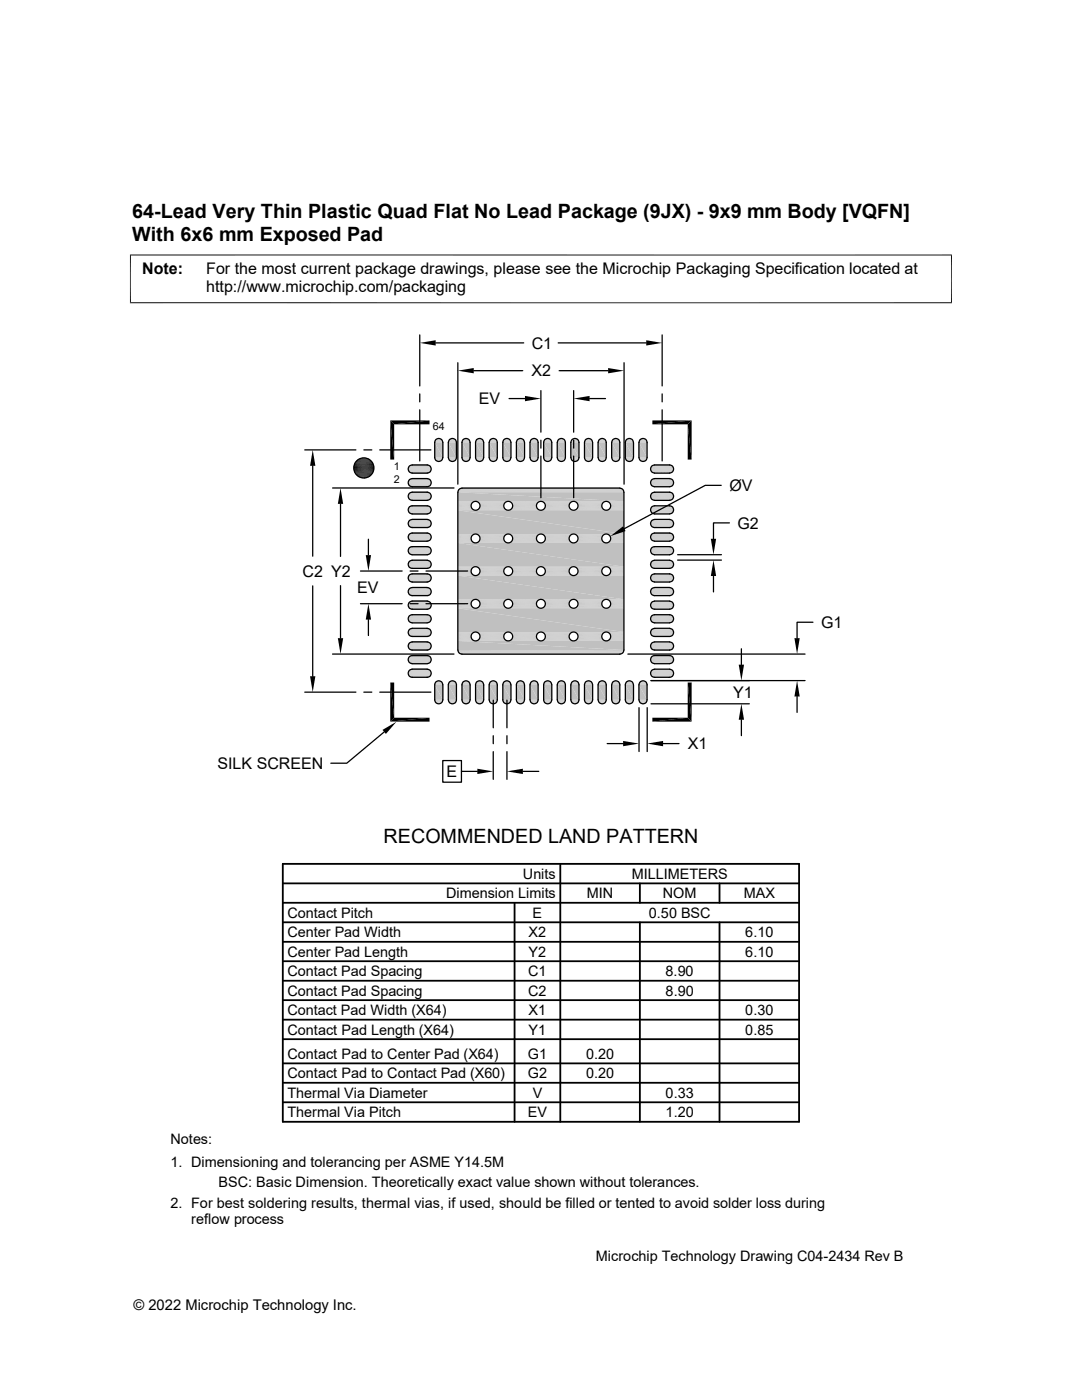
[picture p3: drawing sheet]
<svg xmlns="http://www.w3.org/2000/svg" width="216mm" height="279mm" viewBox="0 0 216 279" stroke-linecap="round" stroke-linejoin="round" font-family="sans-serif">
<defs><g id="words">
<g font-size="3.9">
<text x="26.4" y="43.5">64-Lead Very Thin Plastic Quad Flat No Lead Package (9JX) - 9x9 mm Body [VQFN]</text>
<text x="26.4" y="48.1">With 6x6 mm Exposed Pad</text>
<text x="76.5" y="168.3">RECOMMENDED LAND PATTERN</text>
</g>
<g font-size="3.2">
<text x="28.4" y="54.7">Note:</text>
<text x="41.1" y="58.3">http://www.microchip.com/packaging</text>
<text x="41.1" y="54.7">For the most current package drawings, please see the Microchip Packaging Specification located at</text>
<text x="106.1" y="69.6">C1</text>
<text x="106.1" y="75.1">X2</text>
<text x="95.6" y="80.7">EV</text>
<text x="145.6" y="98">ØV</text>
<text x="147.2" y="105.5">G2</text>
<text x="60.4" y="115.1">C2 Y2</text>
<text x="71.3" y="118.4">EV</text>
<text x="163.8" y="125.3">G1</text>
<text x="146.3" y="139.3">Y1</text>
<text x="137.2" y="149.5">X1</text>
<text x="43.4" y="153.4">SILK SCREEN</text>
<text x="89.1" y="155.1">E</text>
</g>
<g font-size="2.9">
<text x="89" y="179.3">Dimension Limits</text>
<text x="104.3" y="175.4">Units</text>
<text x="117.1" y="179.3">MIN</text>
<text x="126" y="175.4">MILLIMETERS</text>
<text x="132.3" y="179.3">NOM</text>
<text x="148.4" y="179.3">MAX</text>
<text x="57.3" y="183.2">Contact Pitch</text>
<text x="106.3" y="183.2">E</text>
<text x="129.5" y="183.2">0.50 BSC</text>
<text x="57.3" y="187">Center Pad Width</text>
<text x="57.3" y="190.9">Center Pad Length</text>
<text x="105.5" y="190.9">Y2</text>
<text x="105.5" y="187">X2</text>
<text x="148.7" y="190.9">6.10</text>
<text x="148.7" y="187">6.10</text>
<text x="57.3" y="194.8">Contact Pad Spacing</text>
<text x="105.4" y="194.8">C1</text>
<text x="132.8" y="194.8">8.90</text>
<text x="57.3" y="198.7">Contact Pad Spacing</text>
<text x="57.3" y="202.6">Contact Pad Width (X64)</text>
<text x="105.4" y="198.7">C2</text>
<text x="105.5" y="202.6">X1</text>
<text x="132.8" y="198.7">8.90</text>
<text x="148.7" y="202.6">0.30</text>
<text x="57.3" y="206.5">Contact Pad Length (X64)</text>
<text x="105.5" y="206.5">Y1</text>
<text x="148.7" y="206.5">0.85</text>
<text x="57.3" y="215.2">Contact Pad to Contact Pad (X60)</text>
<text x="57.3" y="211.3">Contact Pad to Center Pad (X64)</text>
<text x="105.3" y="211.3">G1</text>
<text x="105.3" y="215.2">G2</text>
<text x="116.9" y="211.3">0.20</text>
<text x="116.9" y="215.2">0.20</text>
<text x="57.3" y="219.1">Thermal Via Diameter</text>
<text x="106.3" y="219.1">V</text>
<text x="132.8" y="219.1">0.33</text>
<text x="57.3" y="222.9">Thermal Via Pitch</text>
<text x="105.3" y="222.9">EV</text>
<text x="132.8" y="222.9">1.20</text>
<text x="34" y="228.3">Notes:</text>
<text x="34" y="232.9">1. Dimensioning and tolerancing per ASME Y14.5M</text>
<text x="43.6" y="237">BSC: Basic Dimension. Theoretically exact value shown without tolerances.</text>
<text x="34" y="241">2. For best soldering results, thermal vias, if used, should be filled or tented to avoid solder loss during</text>
<text x="38.1" y="244.3">reflow process</text>
<text x="118.9" y="251.7">Microchip Technology Drawing C04-2434 Rev B</text>
<text x="26.6" y="261.3">© 2022 Microchip Technology Inc.</text>
</g>
<g font-size="2.1">
<text x="86.4" y="85.9">64</text>
<text x="78.6" y="93.8">1</text>
<text x="78.6" y="96.5">2</text>
</g>
</g></defs>
<g fill="#c0c0c0">
<path d="M128.1 135.9h.4z"/>
<path d="M128.2 135.8l.3 .1z"/>
<path d="M125.4 135.9h.4z"/>
<path d="M125.5 135.8l.3 .1z"/>
<path d="M122.6 135.9h.5z"/>
<path d="M122.8 135.8l.3 .1z"/>
<path d="M119.9 135.9h.5z"/>
<path d="M120.1 135.8l.3 .1z"/>
<path d="M117.2 135.9h.5z"/>
<path d="M117.4 135.8l.3 .1z"/>
<path d="M114.5 135.9h.4z"/>
<path d="M114.6 135.8l.3 .1z"/>
<path d="M111.8 135.9h.4z"/>
<path d="M111.9 135.8l.3 .1z"/>
<path d="M109.1 135.9h.4z"/>
<path d="M109.2 135.8l.3 .1z"/>
<path d="M106.3 135.9h.5z"/>
<path d="M106.5 135.8l.3 .1z"/>
<path d="M103.6 135.9h.5z"/>
<path d="M103.8 135.8l.3 .1z"/>
<path d="M100.9 135.9h.5z"/>
<path d="M101.1 135.8l.3 .1z"/>
<path d="M98.2 135.9h.4z"/>
<path d="M98.3 135.8l.3 .1z"/>
<path d="M95.5 135.9h.4z"/>
<path d="M95.6 135.8l.3 .1z"/>
<path d="M92.8 135.9h.4z"/>
<path d="M92.9 135.8l.3 .1z"/>
<path d="M90 135.9h.5z"/>
<path d="M90.2 135.8l.3 .1z"/>
<path d="M87.3 135.9h.5z"/>
<path d="M87.5 135.8l.3 .1z"/>
<path d="M128 135.9h.7z"/>
<path d="M128.1 135.9h.6z"/>
<path d="M125.2 135.9h.8z"/>
<path d="M125.4 135.9h.6z"/>
<path d="M122.5 135.9h.7z"/>
<path d="M122.6 135.9h.6z"/>
<path d="M119.8 135.9h.7z"/>
<path d="M119.9 135.9h.6z"/>
<path d="M117.1 135.9h.7z"/>
<path d="M117.2 135.9h.6z"/>
<path d="M114.4 135.9h.7z"/>
<path d="M114.5 135.9h.6z"/>
<path d="M111.6 135.9h.8z"/>
<path d="M111.8 135.9h.6z"/>
<path d="M108.9 135.9h.7z"/>
<path d="M109.1 135.9h.5z"/>
<path d="M106.2 135.9h.7z"/>
<path d="M106.3 135.9h.6z"/>
<path d="M103.5 135.9h.7z"/>
<path d="M103.6 135.9h.6z"/>
<path d="M100.8 135.9h.7z"/>
<path d="M100.9 135.9h.6z"/>
<path d="M98.1 135.9h.7z"/>
<path d="M98.2 135.9h.6z"/>
<path d="M95.3 135.9h.8z"/>
<path d="M95.5 135.9h.6z"/>
<path d="M92.6 135.9h.7z"/>
<path d="M92.8 135.9h.5z"/>
<path d="M89.9 135.9h.7z"/>
<path d="M90 135.9h.6z"/>
<path d="M87.2 135.9h.7z"/>
<path d="M87.3 135.9h.6z"/>
<path d="M127.8 136h1z"/>
<path d="M128 135.9l.8 .1z"/>
<path d="M125.1 136h1z"/>
<path d="M125.2 135.9l.9 .1z"/>
<path d="M122.4 136h1z"/>
<path d="M122.5 135.9l.9 .1z"/>
<path d="M119.7 136h1z"/>
<path d="M119.8 135.9l.9 .1z"/>
<path d="M116.9 136h1z"/>
<path d="M117.1 135.9l.8 .1z"/>
<path d="M114.2 136h1z"/>
<path d="M114.4 135.9l.8 .1z"/>
<path d="M111.5 136h1z"/>
<path d="M111.6 135.9l.9 .1z"/>
<path d="M108.8 136h1z"/>
<path d="M108.9 135.9l.9 .1z"/>
<path d="M106.1 136h1z"/>
<path d="M106.2 135.9l.9 .1z"/>
<path d="M103.4 136h1z"/>
<path d="M103.5 135.9l.9 .1z"/>
<path d="M100.6 136h1z"/>
<path d="M100.8 135.9l.8 .1z"/>
<path d="M97.9 136h1z"/>
<path d="M98.1 135.9l.8 .1z"/>
<path d="M95.2 136h1z"/>
<path d="M95.3 135.9l.9 .1z"/>
<path d="M92.5 136h1z"/>
<path d="M92.6 135.9l.9 .1z"/>
<path d="M89.8 136h1z"/>
<path d="M89.9 135.9l.9 .1z"/>
<path d="M87.1 136h1z"/>
<path d="M87.2 135.9l.9 .1z"/>
<path d="M127.8 136l1.1 .1h-1.2z"/>
<path d="M127.8 136l1.1 .1z"/>
<path d="M125.1 136l1.1 .1h-1.2z"/>
<path d="M125.1 136l1.1 .1z"/>
<path d="M122.4 136l1.1 .1h-1.2z"/>
<path d="M122.4 136l1.1 .1z"/>
<path d="M119.7 136l1.1 .1h-1.3z"/>
<path d="M119.7 136l1.1 .1z"/>
<path d="M116.9 136l1.1 .1h-1.2z"/>
<path d="M116.9 136l1.1 .1z"/>
<path d="M114.1 136.1l.1-.1 1.1 .1z"/>
<path d="M114.2 136l1.1 .1z"/>
<path d="M111.5 136l1.1 .1h-1.2z"/>
<path d="M111.5 136l1.1 .1z"/>
<path d="M108.8 136l1.1 .1h-1.2z"/>
<path d="M108.8 136l1.1 .1z"/>
<path d="M106 136.1l.1-.1 1.1 .1z"/>
<path d="M106.1 136l1.1 .1z"/>
<path d="M103.4 136l1.1 .1h-1.2z"/>
<path d="M103.4 136l1.1 .1z"/>
<path d="M100.6 136l1.1 .1h-1.2z"/>
<path d="M100.6 136l1.1 .1z"/>
<path d="M97.8 136.1l.1-.1 1.1 .1z"/>
<path d="M97.9 136l1.1 .1z"/>
<path d="M95.2 136l1.1 .1h-1.2z"/>
<path d="M95.2 136l1.1 .1z"/>
<path d="M92.5 136l1.1 .1h-1.2z"/>
<path d="M92.5 136l1.1 .1z"/>
<path d="M89.8 136l1.1 .1h-1.2z"/>
<path d="M89.8 136l1.1 .1z"/>
<path d="M87.1 136l1.1 .1h-1.2z"/>
<path d="M87.1 136l1.1 .1z"/>
<path d="M127.7 136.1l1.3 .1h-1.4z"/>
<path d="M127.7 136.1h1.2l.1 .1z"/>
<path d="M125 136.1l1.3 .1h-1.4z"/>
<path d="M125 136.1h1.2l.1 .1z"/>
<path d="M122.3 136.1l1.3 .1h-1.4z"/>
<path d="M122.3 136.1h1.2l.1 .1z"/>
<path d="M119.5 136.1l1.3 .1h-1.3z"/>
<path d="M119.5 136.1h1.3v.1z"/>
<path d="M116.8 136.1l1.3 .1h-1.3z"/>
<path d="M116.8 136.1h1.2l.1 .1z"/>
<path d="M114.1 136.1l1.3 .1h-1.4z"/>
<path d="M114.1 136.1h1.2l.1 .1z"/>
<path d="M111.4 136.1l1.3 .1h-1.4z"/>
<path d="M111.4 136.1h1.2l.1 .1z"/>
<path d="M108.7 136.1l1.3 .1h-1.4z"/>
<path d="M108.7 136.1h1.2l.1 .1z"/>
<path d="M106 136.1l1.3 .1h-1.4z"/>
<path d="M106 136.1h1.2l.1 .1z"/>
<path d="M103.3 136.1l1.2 .1h-1.3z"/>
<path d="M103.3 136.1h1.2v.1z"/>
<path d="M100.5 136.1l1.3 .1h-1.4z"/>
<path d="M100.5 136.1h1.2l.1 .1z"/>
<path d="M97.8 136.1l1.3 .1h-1.4z"/>
<path d="M97.8 136.1h1.2l.1 .1z"/>
<path d="M95.1 136.1l1.3 .1h-1.4z"/>
<path d="M95.1 136.1h1.2l.1 .1z"/>
<path d="M92.4 136.1l1.3 .1h-1.4z"/>
<path d="M92.4 136.1h1.2l.1 .1z"/>
<path d="M89.7 136.1l1.3 .1h-1.4z"/>
<path d="M89.7 136.1h1.2l.1 .1z"/>
<path d="M87 136.1l1.2 .1h-1.3z"/>
<path d="M87 136.1h1.2v.1z"/>
<path d="M127.6 136.2l1.5 .2h-1.5z"/>
<path d="M127.6 136.2h1.4l.1 .2z"/>
<path d="M124.9 136.2l1.4 .2h-1.5z"/>
<path d="M124.9 136.2h1.4v.2z"/>
<path d="M122.2 136.2l1.4 .2h-1.5z"/>
<path d="M122.2 136.2h1.4v.2z"/>
<path d="M119.5 136.2l1.4 .2h-1.5z"/>
<path d="M119.5 136.2h1.3l.1 .2z"/>
<path d="M116.8 136.2l1.4 .2h-1.5z"/>
<path d="M116.8 136.2h1.3l.1 .2z"/>
<path d="M114 136.2l1.5 .2h-1.5z"/>
<path d="M114 136.2h1.4l.1 .2z"/>
<path d="M111.3 136.2l1.5 .2h-1.5z"/>
<path d="M111.3 136.2h1.4l.1 .2z"/>
<path d="M108.6 136.2l1.4 .2h-1.5z"/>
<path d="M108.6 136.2h1.4v.2z"/>
<path d="M105.9 136.2l1.4 .2h-1.5z"/>
<path d="M105.9 136.2h1.4v.2z"/>
<path d="M103.2 136.2l1.4 .2h-1.5z"/>
<path d="M103.2 136.2h1.3l.1 .2z"/>
<path d="M100.4 136.2l1.5 .2h-1.5z"/>
<path d="M100.4 136.2h1.4l.1 .2z"/>
<path d="M97.7 136.2l1.5 .2h-1.5z"/>
<path d="M97.7 136.2h1.4l.1 .2z"/>
<path d="M95 136.2l1.5 .2h-1.6z"/>
<path d="M95 136.2h1.4l.1 .2z"/>
<path d="M92.3 136.2l1.4 .2h-1.5z"/>
<path d="M92.3 136.2h1.4v.2z"/>
<path d="M89.6 136.2l1.4 .2h-1.5z"/>
<path d="M89.6 136.2h1.4v.2z"/>
<path d="M86.9 136.2l1.4 .2h-1.5z"/>
<path d="M86.9 136.2h1.3l.1 .2z"/>
<path d="M127.6 136.4l1.5 .1h-1.6z"/>
<path d="M127.6 136.4h1.5v.1z"/>
<path d="M124.8 136.4l1.6 .1h-1.6z"/>
<path d="M124.8 136.4h1.5l.1 .1z"/>
<path d="M122.1 136.4l1.6 .1h-1.6z"/>
<path d="M122.1 136.4h1.5l.1 .1z"/>
<path d="M119.4 136.4l1.5 .1h-1.5z"/>
<path d="M119.4 136.4h1.5v.1z"/>
<path d="M116.7 136.4l1.5 .1h-1.6z"/>
<path d="M116.7 136.4h1.5v.1z"/>
<path d="M114 136.4l1.5 .1h-1.6z"/>
<path d="M114 136.4h1.5v.1z"/>
<path d="M111.3 136.4l1.5 .1h-1.6z"/>
<path d="M111.3 136.4h1.5v.1z"/>
<path d="M108.5 136.4l1.6 .1h-1.6z"/>
<path d="M108.5 136.4h1.5l.1 .1z"/>
<path d="M105.8 136.4l1.6 .1h-1.6z"/>
<path d="M105.8 136.4h1.5l.1 .1z"/>
<path d="M103.1 136.4l1.5 .1h-1.5z"/>
<path d="M103.1 136.4h1.5v.1z"/>
<path d="M100.4 136.4l1.5 .1h-1.6z"/>
<path d="M100.4 136.4h1.5v.1z"/>
<path d="M97.7 136.4l1.5 .1h-1.6z"/>
<path d="M97.7 136.4h1.5v.1z"/>
<path d="M94.9 136.4l1.6 .1h-1.6z"/>
<path d="M94.9 136.4h1.6v.1z"/>
<path d="M92.2 136.4l1.6 .1h-1.6z"/>
<path d="M92.2 136.4h1.5l.1 .1z"/>
<path d="M89.5 136.4l1.6 .1h-1.6z"/>
<path d="M89.5 136.4h1.5l.1 .1z"/>
<path d="M86.8 136.4l1.5 .1h-1.6z"/>
<path d="M86.8 136.4h1.5v.1z"/>
<path d="M127.5 136.5l1.6 .2h-1.6z"/>
<path d="M127.5 136.5h1.6v.2z"/>
<path d="M124.8 136.5l1.6 .2h-1.6z"/>
<path d="M124.8 136.5h1.6v.2z"/>
<path d="M122.1 136.5l1.6 .2h-1.7z"/>
<path d="M122.1 136.5h1.6v.2z"/>
<path d="M119.4 136.5l1.6 .2h-1.7z"/>
<path d="M119.4 136.5h1.5l.1 .2z"/>
<path d="M116.6 136.5l1.7 .2h-1.7z"/>
<path d="M116.6 136.5h1.6l.1 .2z"/>
<path d="M113.9 136.5l1.6 .2h-1.6z"/>
<path d="M113.9 136.5h1.6v.2z"/>
<path d="M111.2 136.5l1.6 .2h-1.6z"/>
<path d="M111.2 136.5h1.6v.2z"/>
<path d="M108.5 136.5l1.6 .2h-1.6z"/>
<path d="M108.5 136.5h1.6v.2z"/>
<path d="M105.8 136.5l1.6 .2h-1.7z"/>
<path d="M105.8 136.5h1.6v.2z"/>
<path d="M103.1 136.5l1.6 .2h-1.7z"/>
<path d="M103.1 136.5h1.5l.1 .2z"/>
<path d="M100.3 136.5l1.7 .2h-1.7z"/>
<path d="M100.3 136.5h1.6l.1 .2z"/>
<path d="M97.6 136.5l1.6 .2h-1.6z"/>
<path d="M97.6 136.5h1.6v.2z"/>
<path d="M94.9 136.5l1.6 .2h-1.6z"/>
<path d="M94.9 136.5h1.6v.2z"/>
<path d="M92.2 136.5l1.6 .2h-1.6z"/>
<path d="M92.2 136.5h1.6v.2z"/>
<path d="M89.5 136.5l1.6 .2h-1.6z"/>
<path d="M89.5 136.5h1.6v.2z"/>
<path d="M86.7 136.5l1.7 .2h-1.7z"/>
<path d="M86.7 136.5h1.6l.1 .2z"/>
<path d="M127.5 136.7l1.6 3h-1.6z"/>
<path d="M127.5 136.7h1.6v3z"/>
<path d="M124.8 136.7l1.6 3h-1.6z"/>
<path d="M124.8 136.7h1.6v3z"/>
<path d="M122 136.7l1.7 3h-1.7z"/>
<path d="M122 136.7h1.7v3z"/>
<path d="M119.3 136.7l1.7 3h-1.7z"/>
<path d="M119.3 136.7h1.7v3z"/>
<path d="M116.6 136.7l1.7 3h-1.7z"/>
<path d="M116.6 136.7h1.7v3z"/>
<path d="M113.9 136.7l1.6 3h-1.6z"/>
<path d="M113.9 136.7h1.6v3z"/>
<path d="M111.2 136.7l1.6 3h-1.6z"/>
<path d="M111.2 136.7h1.6v3z"/>
<path d="M108.5 136.7l1.6 3h-1.6z"/>
<path d="M108.5 136.7h1.6v3z"/>
<path d="M105.7 136.7l1.7 3h-1.7z"/>
<path d="M105.7 136.7h1.7v3z"/>
<path d="M103 136.7l1.7 3h-1.7z"/>
<path d="M103 136.7h1.7v3z"/>
<path d="M100.3 136.7l1.7 3h-1.7z"/>
<path d="M100.3 136.7h1.7v3z"/>
<path d="M97.6 136.7l1.6 3h-1.6z"/>
<path d="M97.6 136.7h1.6v3z"/>
<path d="M94.9 136.7l1.6 3h-1.6z"/>
<path d="M94.9 136.7h1.6v3z"/>
<path d="M92.2 136.7l1.6 3h-1.6z"/>
<path d="M92.2 136.7h1.6v3z"/>
<path d="M89.5 136.7l1.6 3h-1.6z"/>
<path d="M89.5 136.7h1.6v3z"/>
<path d="M86.7 136.7l1.7 3h-1.7z"/>
<path d="M86.7 136.7h1.7v3z"/>
<path d="M127.5 139.7l1.6 .1h-1.6z"/>
<path d="M127.5 139.7h1.6v.1z"/>
<path d="M124.8 139.7l1.6 .1h-1.6z"/>
<path d="M124.8 139.7h1.6v.1z"/>
<path d="M122 139.7l1.7 .1h-1.6z"/>
<path d="M122 139.7h1.7v.1z"/>
<path d="M119.3 139.7l1.6 .1h-1.5z"/>
<path d="M119.3 139.7h1.7l-.1 .1z"/>
<path d="M116.6 139.7l1.6 .1h-1.6z"/>
<path d="M116.6 139.7h1.7l-.1 .1z"/>
<path d="M113.9 139.7l1.6 .1h-1.6z"/>
<path d="M113.9 139.7h1.6v.1z"/>
<path d="M111.2 139.7l1.6 .1h-1.6z"/>
<path d="M111.2 139.7h1.6v.1z"/>
<path d="M108.5 139.7l1.6 .1h-1.6z"/>
<path d="M108.5 139.7h1.6v.1z"/>
<path d="M105.7 139.7l1.7 .1h-1.6z"/>
<path d="M105.7 139.7h1.7v.1z"/>
<path d="M103 139.7l1.6 .1h-1.5z"/>
<path d="M103 139.7h1.7l-.1 .1z"/>
<path d="M100.3 139.7l1.6 .1h-1.6z"/>
<path d="M100.3 139.7h1.7l-.1 .1z"/>
<path d="M97.6 139.7l1.6 .1h-1.6z"/>
<path d="M97.6 139.7h1.6v.1z"/>
<path d="M94.9 139.7l1.6 .1h-1.6z"/>
<path d="M94.9 139.7h1.6v.1z"/>
<path d="M92.2 139.7l1.6 .1h-1.6z"/>
<path d="M92.2 139.7h1.6v.1z"/>
<path d="M89.5 139.7l1.6 .1h-1.6z"/>
<path d="M89.5 139.7h1.6v.1z"/>
<path d="M86.7 139.7l1.6 .1h-1.6z"/>
<path d="M86.7 139.7h1.7l-.1 .1z"/>
<path d="M127.5 139.8l1.6 .2h-1.5z"/>
<path d="M127.5 139.8h1.6v.2z"/>
<path d="M124.8 139.8l1.5 .2h-1.5z"/>
<path d="M124.8 139.8h1.6l-.1 .2z"/>
<path d="M122.1 139.8l1.5 .2h-1.5z"/>
<path d="M122.1 139.8h1.6l-.1 .2z"/>
<path d="M119.4 139.8l1.5 .2h-1.5z"/>
<path d="M119.4 139.8h1.5v.2z"/>
<path d="M116.6 139.8l1.6 .2h-1.5z"/>
<path d="M116.6 139.8h1.6v.2z"/>
<path d="M113.9 139.8l1.6 .2h-1.5z"/>
<path d="M113.9 139.8h1.6v.2z"/>
<path d="M111.2 139.8l1.6 .2h-1.5z"/>
<path d="M111.2 139.8h1.6v.2z"/>
<path d="M108.5 139.8l1.5 .2h-1.5z"/>
<path d="M108.5 139.8h1.6l-.1 .2z"/>
<path d="M105.8 139.8l1.5 .2h-1.5z"/>
<path d="M105.8 139.8h1.6l-.1 .2z"/>
<path d="M103.1 139.8l1.5 .2h-1.5z"/>
<path d="M103.1 139.8h1.5v.2z"/>
<path d="M100.3 139.8l1.6 .2h-1.5z"/>
<path d="M100.3 139.8h1.6v.2z"/>
<path d="M97.6 139.8l1.6 .2h-1.5z"/>
<path d="M97.6 139.8h1.6v.2z"/>
<path d="M94.9 139.8l1.6 .2h-1.6z"/>
<path d="M94.9 139.8h1.6v.2z"/>
<path d="M92.2 139.8l1.5 .2h-1.5z"/>
<path d="M92.2 139.8h1.6l-.1 .2z"/>
<path d="M89.5 139.8l1.5 .2h-1.5z"/>
<path d="M89.5 139.8h1.6l-.1 .2z"/>
<path d="M86.7 139.8l1.6 .2h-1.5z"/>
<path d="M86.7 139.8h1.6v.2z"/>
<path d="M127.6 140l1.4 .1h-1.4z"/>
<path d="M127.6 140h1.5l-.1 .1z"/>
<path d="M124.8 140l1.5 .1h-1.4z"/>
<path d="M124.8 140h1.5v.1z"/>
<path d="M122.1 140l1.5 .1h-1.4z"/>
<path d="M122.1 140h1.5v.1z"/>
<path d="M119.4 140l1.4 .1h-1.3z"/>
<path d="M119.4 140h1.5l-.1 .1z"/>
<path d="M116.7 140l1.4 .1h-1.3z"/>
<path d="M116.7 140h1.5l-.1 .1z"/>
<path d="M114 140l1.4 .1h-1.4z"/>
<path d="M114 140h1.5l-.1 .1z"/>
<path d="M111.3 140l1.4 .1h-1.4z"/>
<path d="M111.3 140h1.5l-.1 .1z"/>
<path d="M108.5 140l1.5 .1h-1.4z"/>
<path d="M108.5 140h1.5v.1z"/>
<path d="M105.8 140l1.5 .1h-1.4z"/>
<path d="M105.8 140h1.5v.1z"/>
<path d="M103.1 140l1.4 .1h-1.3z"/>
<path d="M103.1 140h1.5l-.1 .1z"/>
<path d="M100.4 140l1.4 .1h-1.4z"/>
<path d="M100.4 140h1.5l-.1 .1z"/>
<path d="M97.7 140l1.4 .1h-1.4z"/>
<path d="M97.7 140h1.5l-.1 .1z"/>
<path d="M94.9 140l1.5 .1h-1.4z"/>
<path d="M94.9 140h1.6l-.1 .1z"/>
<path d="M92.2 140l1.5 .1h-1.4z"/>
<path d="M92.2 140h1.5v.1z"/>
<path d="M89.5 140l1.5 .1h-1.4z"/>
<path d="M89.5 140h1.5v.1z"/>
<path d="M86.8 140l1.4 .1h-1.3z"/>
<path d="M86.8 140h1.5l-.1 .1z"/>
<path d="M127.6 140.1l1.3 .1h-1.2z"/>
<path d="M127.6 140.1h1.4l-.1 .1z"/>
<path d="M124.9 140.1l1.3 .1h-1.2z"/>
<path d="M124.9 140.1h1.4l-.1 .1z"/>
<path d="M122.2 140.1l1.3 .1h-1.2z"/>
<path d="M122.2 140.1h1.4l-.1 .1z"/>
<path d="M119.5 140.1l1.3 .1h-1.3z"/>
<path d="M119.5 140.1h1.3v.1z"/>
<path d="M116.8 140.1l1.2 .1h-1.2z"/>
<path d="M116.8 140.1h1.3l-.1 .1z"/>
<path d="M114 140.1l1.3 .1h-1.2z"/>
<path d="M114 140.1h1.4l-.1 .1z"/>
<path d="M111.3 140.1l1.3 .1h-1.2z"/>
<path d="M111.3 140.1h1.4l-.1 .1z"/>
<path d="M108.6 140.1l1.3 .1h-1.2z"/>
<path d="M108.6 140.1h1.4l-.1 .1z"/>
<path d="M105.9 140.1l1.3 .1h-1.2z"/>
<path d="M105.9 140.1h1.4l-.1 .1z"/>
<path d="M103.2 140.1l1.3 .1h-1.2z"/>
<path d="M103.2 140.1h1.3v.1z"/>
<path d="M100.4 140.1l1.3 .1h-1.2z"/>
<path d="M100.4 140.1h1.4l-.1 .1z"/>
<path d="M97.7 140.1l1.3 .1h-1.2z"/>
<path d="M97.7 140.1h1.4l-.1 .1z"/>
<path d="M95 140.1l1.3 .1h-1.2z"/>
<path d="M95 140.1h1.4l-.1 .1z"/>
<path d="M92.3 140.1l1.3 .1h-1.2z"/>
<path d="M92.3 140.1h1.4l-.1 .1z"/>
<path d="M89.6 140.1l1.3 .1h-1.2z"/>
<path d="M89.6 140.1h1.4l-.1 .1z"/>
<path d="M86.9 140.1l1.3 .1h-1.2z"/>
<path d="M86.9 140.1h1.3v.1z"/>
<path d="M127.7 140.2l1.1 .1z"/>
<path d="M127.7 140.2h1.2l-.1 .1z"/>
<path d="M125 140.2l1.1 .1z"/>
<path d="M125 140.2h1.2l-.1 .1z"/>
<path d="M122.3 140.2l1.1 .1z"/>
<path d="M122.3 140.2h1.2l-.1 .1z"/>
<path d="M119.5 140.2l1.2 .1z"/>
<path d="M119.5 140.2h1.3l-.1 .1z"/>
<path d="M116.8 140.2l1.1 .1z"/>
<path d="M116.8 140.2h1.2l-.1 .1z"/>
<path d="M114.1 140.2l1.1 .1z"/>
<path d="M114.1 140.2h1.2l-.1 .1z"/>
<path d="M111.4 140.2l1.1 .1z"/>
<path d="M111.4 140.2h1.2l-.1 .1z"/>
<path d="M108.7 140.2l1.1 .1z"/>
<path d="M108.7 140.2h1.2l-.1 .1z"/>
<path d="M106 140.2l1.1 .1z"/>
<path d="M106 140.2h1.2l-.1 .1z"/>
<path d="M103.3 140.2l1.1 .1z"/>
<path d="M103.3 140.2h1.2l-.1 .1z"/>
<path d="M100.5 140.2l1.1 .1z"/>
<path d="M100.5 140.2h1.2l-.1 .1z"/>
<path d="M97.8 140.2l1.1 .1z"/>
<path d="M97.8 140.2h1.2l-.1 .1z"/>
<path d="M95.1 140.2l1.1 .1z"/>
<path d="M95.1 140.2h1.2l-.1 .1z"/>
<path d="M92.4 140.2l1.1 .1z"/>
<path d="M92.4 140.2h1.2l-.1 .1z"/>
<path d="M89.7 140.2l1.1 .1z"/>
<path d="M89.7 140.2h1.2l-.1 .1z"/>
<path d="M87 140.2l1.1 .1z"/>
<path d="M87 140.2h1.2l-.1 .1z"/>
<path d="M127.8 140.3l.9 .1z"/>
<path d="M127.8 140.3h1z"/>
<path d="M125.1 140.3l.9 .1z"/>
<path d="M125.1 140.3h1z"/>
<path d="M122.4 140.3l.8 .1z"/>
<path d="M122.4 140.3h1z"/>
<path d="M119.7 140.3l.8 .1z"/>
<path d="M119.7 140.3h.9z"/>
<path d="M116.9 140.3l.9 .1z"/>
<path d="M116.9 140.3h1z"/>
<path d="M114.2 140.3l.9 .1z"/>
<path d="M114.2 140.3h1z"/>
<path d="M111.5 140.3l.9 .1z"/>
<path d="M111.5 140.3h1z"/>
<path d="M108.8 140.3l.8 .1z"/>
<path d="M108.8 140.3h1z"/>
<path d="M106.1 140.3l.8 .1z"/>
<path d="M106.1 140.3h1z"/>
<path d="M103.4 140.3l.8 .1z"/>
<path d="M103.4 140.3h1z"/>
<path d="M100.6 140.3l.9 .1z"/>
<path d="M100.6 140.3h1z"/>
<path d="M97.9 140.3l.9 .1z"/>
<path d="M97.9 140.3h1z"/>
<path d="M95.2 140.3l.9 .1z"/>
<path d="M95.2 140.3h1z"/>
<path d="M92.5 140.3l.8 .1z"/>
<path d="M92.5 140.3h1z"/>
<path d="M89.8 140.3l.8 .1z"/>
<path d="M89.8 140.3h1z"/>
<path d="M87.1 140.3l.8 .1z"/>
<path d="M87.1 140.3h1z"/>
<path d="M128 140.4h.5z"/>
<path d="M128 140.4h.7z"/>
<path d="M125.2 140.4h.6z"/>
<path d="M125.2 140.4h.8z"/>
<path d="M122.5 140.4h.6z"/>
<path d="M122.5 140.4h.7z"/>
<path d="M119.8 140.4h.6z"/>
<path d="M119.8 140.4h.7z"/>
<path d="M117.1 140.4h.6z"/>
<path d="M117.1 140.4h.7z"/>
<path d="M114.4 140.4h.5z"/>
<path d="M114.4 140.4h.7z"/>
<path d="M111.6 140.4h.6z"/>
<path d="M111.6 140.4h.8z"/>
<path d="M108.9 140.4h.6z"/>
<path d="M108.9 140.4h.7z"/>
<path d="M106.2 140.4h.6z"/>
<path d="M106.2 140.4h.7z"/>
<path d="M103.5 140.4h.6z"/>
<path d="M103.5 140.4h.7z"/>
<path d="M100.8 140.4h.6z"/>
<path d="M100.8 140.4h.7z"/>
<path d="M98.1 140.4h.5z"/>
<path d="M98.1 140.4h.7z"/>
<path d="M95.3 140.4h.6z"/>
<path d="M95.3 140.4h.8z"/>
<path d="M92.6 140.4h.6z"/>
<path d="M92.6 140.4h.7z"/>
<path d="M89.9 140.4h.6z"/>
<path d="M89.9 140.4h.7z"/>
<path d="M87.2 140.4h.6z"/>
<path d="M87.2 140.4h.7z"/>
<path d="M128.1 140.4l.3 .1z"/>
<path d="M128.1 140.4h.4z"/>
<path d="M125.4 140.4l.3 .1z"/>
<path d="M125.4 140.4h.4z"/>
<path d="M122.6 140.4l.4 .1z"/>
<path d="M122.6 140.4h.5z"/>
<path d="M119.9 140.4l.3 .1z"/>
<path d="M119.9 140.4h.5z"/>
<path d="M117.2 140.4l.3 .1z"/>
<path d="M117.2 140.4h.5z"/>
<path d="M114.5 140.4l.3 .1z"/>
<path d="M114.5 140.4h.4z"/>
<path d="M111.8 140.4l.3 .1z"/>
<path d="M111.8 140.4h.4z"/>
<path d="M109.1 140.4l.3 .1z"/>
<path d="M109.1 140.4h.4z"/>
<path d="M106.3 140.4l.3 .1z"/>
<path d="M106.3 140.4h.5z"/>
<path d="M103.6 140.4l.3 .1z"/>
<path d="M103.6 140.4h.5z"/>
<path d="M100.9 140.4l.3 .1z"/>
<path d="M100.9 140.4h.5z"/>
<path d="M98.2 140.4l.3 .1z"/>
<path d="M98.2 140.4h.4z"/>
<path d="M95.5 140.4l.3 .1z"/>
<path d="M95.5 140.4h.4z"/>
<path d="M92.8 140.4l.3 .1z"/>
<path d="M92.8 140.4h.4z"/>
<path d="M90 140.4l.3 .1z"/>
<path d="M90 140.4h.5z"/>
<path d="M87.3 140.4l.3 .1z"/>
<path d="M87.3 140.4h.5z"/>
</g>
<g fill="none" stroke="#c0c0c0" stroke-width=".2">
<path d="M129.8 93.5h4.6M129.8 96.2h4.6M129.8 98.9h4.6M129.8 93.6h4.6M129.8 93.8h4.6M129.8 96.3h4.6M129.8 96.5h4.6M129.8 99h4.6M129.8 99.2h4.6M129.8 93.3h4.6M129.8 96h4.6M129.8 98.7h4.6"/>
<path d="M129.8 93.9h4.6M129.8 96.6h4.6M129.8 99.3h4.6M129.9 93.2h4.4M129.9 95.9h4.4M129.9 98.6h4.4M129.9 94h4.4M129.9 96.8h4.4M129.9 99.5h4.4M130 94.2h4.3M130 96.9h4.3M130 99.6h4.3"/>
<path d="M130 93.1h4.3M130 95.8h4.3M130 98.5h4.3M130.1 93h4.1M130.1 95.7h4.1M130.1 98.4h4.1M130.1 94.3h4.1M130.1 97h4.1M130.1 99.7h4.1M130.2 94.3h3.8M130.2 97h3.8M130.2 99.8h3.8"/>
<path d="M130.2 92.9h3.8M130.2 95.6h3.8M130.2 98.3h3.8M130.3 92.8h3.6M130.3 95.5h3.6M130.3 98.3h3.6M130.3 94.4h3.6M130.3 97.1h3.6M130.3 99.8h3.6M130.5 94.4h3.3M130.5 99.9h3.3M130.5 92.8h3.3"/>
<path d="M130.5 98.2h3.3M129.8 101.6h4.6M129.8 104.3h4.6M129.8 107.1h4.6M129.8 109.8h4.6M129.8 112.5h4.6M129.8 115.2h4.6M129.8 117.9h4.6M129.8 101.8h4.6M129.8 101.9h4.6M129.8 104.5h4.6M129.8 104.6h4.6"/>
<path d="M129.8 107.2h4.6M129.8 107.3h4.6M129.8 109.9h4.6M129.8 110.1h4.6M129.8 112.6h4.6M129.8 112.8h4.6M129.8 115.3h4.6M129.8 115.5h4.6M129.8 118.1h4.6M129.8 118.2h4.6M129.8 101.5h4.6M129.8 104.2h4.6"/>
<path d="M129.8 106.9h4.6M129.8 109.6h4.6M129.8 112.3h4.6M129.8 115.1h4.6M129.8 117.8h4.6M129.8 102.1h4.6M129.8 104.8h4.6M129.8 107.5h4.6M129.8 110.2h4.6M129.8 112.9h4.6M129.8 115.6h4.6M129.8 118.4h4.6"/>
<path d="M129.9 101.3h4.4M129.9 104.1h4.4M129.9 106.8h4.4M129.9 109.5h4.4M129.9 112.2h4.4M129.9 114.9h4.4M129.9 117.6h4.4M129.9 102.2h4.4M129.9 104.9h4.4M129.9 107.6h4.4M129.9 110.3h4.4M129.9 113.1h4.4"/>
<path d="M129.9 115.8h4.4M129.9 118.5h4.4M130 102.3h4.3M130 105h4.3M130 107.7h4.3M130 110.5h4.3M130 113.2h4.3M130 115.9h4.3M130 118.6h4.3M130 101.2h4.3M130 103.9h4.3M130 106.6h4.3"/>
<path d="M130 109.4h4.3M130 112.1h4.3M130 114.8h4.3M130 117.5h4.3M130.1 101.1h4.1M130.1 103.8h4.1M130.1 106.5h4.1M130.1 109.3h4.1M130.1 112h4.1M130.1 114.7h4.1M130.1 117.4h4.1M130.1 102.4h4.1"/>
<path d="M130.1 105.1h4.1M130.1 107.8h4.1M130.1 110.6h4.1M130.1 113.3h4.1M130.1 116h4.1M130.1 118.7h4.1M130.2 102.5h3.8M130.2 105.2h3.8M130.2 107.9h3.8M130.2 110.6h3.8M130.2 113.4h3.8M130.2 116.1h3.8"/>
<path d="M130.2 118.8h3.8M130.2 101h3.8M130.2 103.7h3.8M130.2 106.5h3.8M130.2 109.2h3.8M130.2 111.9h3.8M130.2 114.6h3.8M130.2 117.3h3.8M130.3 101h3.6M130.3 103.7h3.6M130.3 106.4h3.6M130.3 109.1h3.6"/>
<path d="M130.3 111.8h3.6M130.3 114.6h3.6M130.3 117.3h3.6M130.3 120h3.6M130.3 102.5h3.6M130.3 105.3h3.6M130.3 108h3.6M130.3 110.7h3.6M130.3 113.4h3.6M130.3 116.1h3.6M130.3 118.8h3.6M130.5 102.6h3.3"/>
<path d="M130.5 105.3h3.3M130.5 108h3.3M130.5 113.4h3.3M130.5 118.9h3.3M130.5 103.7h3.3M130.5 109.1h3.3M130.5 111.8h3.3M130.5 117.3h3.3M129.8 120.6h4.6M129.8 123.3h4.6M129.8 126.1h4.6M129.8 128.8h4.6"/>
<path d="M129.8 131.5h4.6M129.8 134.2h4.6M129.8 120.8h4.6M129.8 120.9h4.6M129.8 123.5h4.6M129.8 123.6h4.6M129.8 126.2h4.6M129.8 126.4h4.6M129.8 128.9h4.6M129.8 129.1h4.6M129.8 131.6h4.6M129.8 131.8h4.6"/>
<path d="M129.8 134.4h4.6M129.8 134.5h4.6M129.8 120.5h4.6M129.8 123.2h4.6M129.8 125.9h4.6M129.8 128.6h4.6M129.8 131.3h4.6M129.8 134.1h4.6M129.8 121.1h4.6M129.8 123.8h4.6M129.8 126.5h4.6M129.8 129.2h4.6"/>
<path d="M129.8 131.9h4.6M129.8 134.7h4.6M129.9 120.4h4.4M129.9 123.1h4.4M129.9 125.8h4.4M129.9 128.5h4.4M129.9 131.2h4.4M129.9 133.9h4.4M129.9 121.2h4.4M129.9 123.9h4.4M129.9 126.6h4.4M129.9 129.3h4.4"/>
<path d="M129.9 132.1h4.4M129.9 134.8h4.4M130 121.3h4.3M130 124h4.3M130 126.8h4.3M130 129.5h4.3M130 132.2h4.3M130 134.9h4.3M130 120.2h4.3M130 122.9h4.3M130 125.7h4.3M130 128.4h4.3"/>
<path d="M130 131.1h4.3M130 133.8h4.3M130.1 120.1h4.1M130.1 122.9h4.1M130.1 125.6h4.1M130.1 128.3h4.1M130.1 131h4.1M130.1 133.7h4.1M130.1 121.4h4.1M130.1 124.1h4.1M130.1 126.9h4.1M130.1 129.6h4.1"/>
<path d="M130.1 132.3h4.1M130.1 135h4.1M130.2 121.5h3.8M130.2 124.2h3.8M130.2 126.9h3.8M130.2 129.7h3.8M130.2 132.4h3.8M130.2 135.1h3.8M130.2 120h3.8M130.2 122.8h3.8M130.2 125.5h3.8M130.2 128.2h3.8"/>
<path d="M130.2 130.9h3.8M130.2 133.6h3.8M130.3 122.7h3.6M130.3 125.4h3.6M130.3 128.1h3.6M130.3 130.9h3.6M130.3 133.6h3.6M130.3 121.6h3.6M130.3 124.3h3.6M130.3 127h3.6M130.3 129.7h3.6M130.3 132.4h3.6"/>
<path d="M130.3 135.1h3.6M130.5 124.3h3.3M130.5 129.7h3.3M130.5 135.2h3.3M130.5 122.7h3.3M130.5 128.1h3.3M130.5 133.6h3.3"/>
</g>
<g fill="#c0c0c0">
<path d="M128.1 87.5h.4z"/>
<path d="M128.2 87.5h.3z"/>
<path d="M125.4 87.5h.4z"/>
<path d="M125.5 87.5h.3z"/>
<path d="M122.6 87.5h.5z"/>
<path d="M122.8 87.5h.3z"/>
<path d="M119.9 87.5h.5z"/>
<path d="M120.1 87.5h.3z"/>
<path d="M117.2 87.5h.5z"/>
<path d="M117.4 87.5h.3z"/>
<path d="M114.5 87.5h.4z"/>
<path d="M114.6 87.5h.3z"/>
<path d="M111.8 87.5h.4z"/>
<path d="M111.9 87.5h.3z"/>
<path d="M109.1 87.5h.4z"/>
<path d="M109.2 87.5h.3z"/>
<path d="M106.3 87.5h.5z"/>
<path d="M106.5 87.5h.3z"/>
<path d="M103.6 87.5h.5z"/>
<path d="M103.8 87.5h.3z"/>
<path d="M100.9 87.5h.5z"/>
<path d="M101.1 87.5h.3z"/>
<path d="M98.2 87.5h.4z"/>
<path d="M98.3 87.5h.3z"/>
<path d="M95.5 87.5h.4z"/>
<path d="M95.6 87.5h.3z"/>
<path d="M92.8 87.5h.4z"/>
<path d="M92.9 87.5h.3z"/>
<path d="M90 87.5h.5z"/>
<path d="M90.2 87.5h.3z"/>
<path d="M87.3 87.5h.5z"/>
<path d="M87.5 87.5h.3z"/>
<path d="M128 87.6h.7z"/>
<path d="M128.1 87.5l.6 .1z"/>
<path d="M125.2 87.6h.8z"/>
<path d="M125.4 87.5l.6 .1z"/>
<path d="M122.5 87.6h.7z"/>
<path d="M122.6 87.5l.6 .1z"/>
<path d="M119.8 87.6h.7z"/>
<path d="M119.9 87.5l.6 .1z"/>
<path d="M117.1 87.6h.7z"/>
<path d="M117.2 87.5l.6 .1z"/>
<path d="M114.4 87.6h.7z"/>
<path d="M114.5 87.5l.6 .1z"/>
<path d="M111.6 87.6h.8z"/>
<path d="M111.8 87.5l.6 .1z"/>
<path d="M108.9 87.6h.7z"/>
<path d="M109.1 87.5l.5 .1z"/>
<path d="M106.2 87.6h.7z"/>
<path d="M106.3 87.5l.6 .1z"/>
<path d="M103.5 87.6h.7z"/>
<path d="M103.6 87.5l.6 .1z"/>
<path d="M100.8 87.6h.7z"/>
<path d="M100.9 87.5l.6 .1z"/>
<path d="M98.1 87.6h.7z"/>
<path d="M98.2 87.5l.6 .1z"/>
<path d="M95.3 87.6h.8z"/>
<path d="M95.5 87.5l.6 .1z"/>
<path d="M92.6 87.6h.7z"/>
<path d="M92.8 87.5l.5 .1z"/>
<path d="M89.9 87.6h.7z"/>
<path d="M90 87.5l.6 .1z"/>
<path d="M87.2 87.6h.7z"/>
<path d="M87.3 87.5l.6 .1z"/>
<path d="M127.8 87.7h1z"/>
<path d="M128 87.6l.8 .1z"/>
<path d="M125.1 87.7h1z"/>
<path d="M125.2 87.6l.9 .1z"/>
<path d="M122.4 87.7h1z"/>
<path d="M122.5 87.6l.9 .1z"/>
<path d="M119.7 87.7h1z"/>
<path d="M119.8 87.6l.9 .1z"/>
<path d="M116.9 87.7h1z"/>
<path d="M117.1 87.6l.8 .1z"/>
<path d="M114.2 87.7h1z"/>
<path d="M114.4 87.6l.8 .1z"/>
<path d="M111.5 87.7h1z"/>
<path d="M111.6 87.6l.9 .1z"/>
<path d="M108.8 87.7h1z"/>
<path d="M108.9 87.6l.9 .1z"/>
<path d="M106.1 87.7h1z"/>
<path d="M106.2 87.6l.9 .1z"/>
<path d="M103.4 87.7h1z"/>
<path d="M103.5 87.6l.9 .1z"/>
<path d="M100.6 87.7h1z"/>
<path d="M100.8 87.6l.8 .1z"/>
<path d="M97.9 87.7h1z"/>
<path d="M98.1 87.6l.8 .1z"/>
<path d="M95.2 87.7h1z"/>
<path d="M95.3 87.6l.9 .1z"/>
<path d="M92.5 87.7h1z"/>
<path d="M92.6 87.6l.9 .1z"/>
<path d="M89.8 87.7h1z"/>
<path d="M89.9 87.6l.9 .1z"/>
<path d="M87.1 87.7h1z"/>
<path d="M87.2 87.6l.9 .1z"/>
<path d="M127.8 87.7l1.1 .1h-1.2z"/>
<path d="M127.8 87.7l1.1 .1z"/>
<path d="M125.1 87.7l1.1 .1h-1.2z"/>
<path d="M125.1 87.7l1.1 .1z"/>
<path d="M122.4 87.7l1.1 .1h-1.2z"/>
<path d="M122.4 87.7l1.1 .1z"/>
<path d="M119.7 87.7l1.1 .1h-1.3z"/>
<path d="M119.7 87.7l1.1 .1z"/>
<path d="M116.9 87.7l1.1 .1h-1.2z"/>
<path d="M116.9 87.7l1.1 .1z"/>
<path d="M114.1 87.8l.1-.1 1.1 .1z"/>
<path d="M114.2 87.7l1.1 .1z"/>
<path d="M111.5 87.7l1.1 .1h-1.2z"/>
<path d="M111.5 87.7l1.1 .1z"/>
<path d="M108.8 87.7l1.1 .1h-1.2z"/>
<path d="M108.8 87.7l1.1 .1z"/>
<path d="M106 87.8l.1-.1 1.1 .1z"/>
<path d="M106.1 87.7l1.1 .1z"/>
<path d="M103.4 87.7l1.1 .1h-1.2z"/>
<path d="M103.4 87.7l1.1 .1z"/>
<path d="M100.6 87.7l1.1 .1h-1.2z"/>
<path d="M100.6 87.7l1.1 .1z"/>
<path d="M97.8 87.8l.1-.1 1.1 .1z"/>
<path d="M97.9 87.7l1.1 .1z"/>
<path d="M95.2 87.7l1.1 .1h-1.2z"/>
<path d="M95.2 87.7l1.1 .1z"/>
<path d="M92.5 87.7l1.1 .1h-1.2z"/>
<path d="M92.5 87.7l1.1 .1z"/>
<path d="M89.8 87.7l1.1 .1h-1.2z"/>
<path d="M89.8 87.7l1.1 .1z"/>
<path d="M87.1 87.7l1.1 .1h-1.2z"/>
<path d="M87.1 87.7l1.1 .1z"/>
<path d="M127.7 87.8l1.3 .1h-1.4z"/>
<path d="M127.7 87.8h1.2l.1 .1z"/>
<path d="M125 87.8l1.3 .1h-1.4z"/>
<path d="M125 87.8h1.2l.1 .1z"/>
<path d="M122.3 87.8l1.3 .1h-1.4z"/>
<path d="M122.3 87.8h1.2l.1 .1z"/>
<path d="M119.5 87.8l1.3 .1h-1.3z"/>
<path d="M119.5 87.8h1.3v.1z"/>
<path d="M116.8 87.8l1.3 .1h-1.3z"/>
<path d="M116.8 87.8h1.2l.1 .1z"/>
<path d="M114.1 87.8l1.3 .1h-1.4z"/>
<path d="M114.1 87.8h1.2l.1 .1z"/>
<path d="M111.4 87.8l1.3 .1h-1.4z"/>
<path d="M111.4 87.8h1.2l.1 .1z"/>
<path d="M108.7 87.8l1.3 .1h-1.4z"/>
<path d="M108.7 87.8h1.2l.1 .1z"/>
<path d="M106 87.8l1.3 .1h-1.4z"/>
<path d="M106 87.8h1.2l.1 .1z"/>
<path d="M103.3 87.8l1.2 .1h-1.3z"/>
<path d="M103.3 87.8h1.2v.1z"/>
<path d="M100.5 87.8l1.3 .1h-1.4z"/>
<path d="M100.5 87.8h1.2l.1 .1z"/>
<path d="M97.8 87.8l1.3 .1h-1.4z"/>
<path d="M97.8 87.8h1.2l.1 .1z"/>
<path d="M95.1 87.8l1.3 .1h-1.4z"/>
<path d="M95.1 87.8h1.2l.1 .1z"/>
<path d="M92.4 87.8l1.3 .1h-1.4z"/>
<path d="M92.4 87.8h1.2l.1 .1z"/>
<path d="M89.7 87.8l1.3 .1h-1.4z"/>
<path d="M89.7 87.8h1.2l.1 .1z"/>
<path d="M87 87.8l1.2 .1h-1.3z"/>
<path d="M87 87.8h1.2v.1z"/>
<path d="M127.6 87.9l1.5 .1h-1.5z"/>
<path d="M127.6 87.9h1.4l.1 .1z"/>
<path d="M124.9 87.9l1.4 .1h-1.5z"/>
<path d="M124.9 87.9h1.4v.1z"/>
<path d="M122.2 87.9l1.4 .1h-1.5z"/>
<path d="M122.2 87.9h1.4v.1z"/>
<path d="M119.5 87.9l1.4 .1h-1.5z"/>
<path d="M119.5 87.9h1.3l.1 .1z"/>
<path d="M116.8 87.9l1.4 .1h-1.5z"/>
<path d="M116.8 87.9h1.3l.1 .1z"/>
<path d="M114 87.9l1.5 .1h-1.5z"/>
<path d="M114 87.9h1.4l.1 .1z"/>
<path d="M111.3 87.9l1.5 .1h-1.5z"/>
<path d="M111.3 87.9h1.4l.1 .1z"/>
<path d="M108.6 87.9l1.4 .1h-1.5z"/>
<path d="M108.6 87.9h1.4v.1z"/>
<path d="M105.9 87.9l1.4 .1h-1.5z"/>
<path d="M105.9 87.9h1.4v.1z"/>
<path d="M103.2 87.9l1.4 .1h-1.5z"/>
<path d="M103.2 87.9h1.3l.1 .1z"/>
<path d="M100.4 87.9l1.5 .1h-1.5z"/>
<path d="M100.4 87.9h1.4l.1 .1z"/>
<path d="M97.7 87.9l1.5 .1h-1.5z"/>
<path d="M97.7 87.9h1.4l.1 .1z"/>
<path d="M95 87.9l1.5 .1h-1.6z"/>
<path d="M95 87.9h1.4l.1 .1z"/>
<path d="M92.3 87.9l1.4 .1h-1.5z"/>
<path d="M92.3 87.9h1.4v.1z"/>
<path d="M89.6 87.9l1.4 .1h-1.5z"/>
<path d="M89.6 87.9h1.4v.1z"/>
<path d="M86.9 87.9l1.4 .1h-1.5z"/>
<path d="M86.9 87.9h1.3l.1 .1z"/>
<path d="M127.6 88l1.5 .2h-1.6z"/>
<path d="M127.6 88h1.5v.2z"/>
<path d="M124.8 88l1.6 .2h-1.6z"/>
<path d="M124.8 88h1.5l.1 .2z"/>
<path d="M122.1 88l1.6 .2h-1.6z"/>
<path d="M122.1 88h1.5l.1 .2z"/>
<path d="M119.4 88l1.5 .2h-1.5z"/>
<path d="M119.4 88h1.5v.2z"/>
<path d="M116.7 88l1.5 .2h-1.6z"/>
<path d="M116.7 88h1.5v.2z"/>
<path d="M114 88l1.5 .2h-1.6z"/>
<path d="M114 88h1.5v.2z"/>
<path d="M111.3 88l1.5 .2h-1.6z"/>
<path d="M111.3 88h1.5v.2z"/>
<path d="M108.5 88l1.6 .2h-1.6z"/>
<path d="M108.5 88h1.5l.1 .2z"/>
<path d="M105.8 88l1.6 .2h-1.6z"/>
<path d="M105.8 88h1.5l.1 .2z"/>
<path d="M103.1 88l1.5 .2h-1.5z"/>
<path d="M103.1 88h1.5v.2z"/>
<path d="M100.4 88l1.5 .2h-1.6z"/>
<path d="M100.4 88h1.5v.2z"/>
<path d="M97.7 88l1.5 .2h-1.6z"/>
<path d="M97.7 88h1.5v.2z"/>
<path d="M94.9 88l1.6 .2h-1.6z"/>
<path d="M94.9 88h1.6v.2z"/>
<path d="M92.2 88l1.6 .2h-1.6z"/>
<path d="M92.2 88h1.5l.1 .2z"/>
<path d="M89.5 88l1.6 .2h-1.6z"/>
<path d="M89.5 88h1.5l.1 .2z"/>
<path d="M86.8 88l1.5 .2h-1.6z"/>
<path d="M86.8 88h1.5v.2z"/>
<path d="M127.5 88.2l1.6 .1h-1.6z"/>
<path d="M127.5 88.2h1.6v.1z"/>
<path d="M124.8 88.2l1.6 .1h-1.6z"/>
<path d="M124.8 88.2h1.6v.1z"/>
<path d="M122.1 88.2l1.6 .1h-1.7z"/>
<path d="M122.1 88.2h1.6v.1z"/>
<path d="M119.4 88.2l1.6 .1h-1.7z"/>
<path d="M119.4 88.2h1.5l.1 .1z"/>
<path d="M116.6 88.2l1.7 .1h-1.7z"/>
<path d="M116.6 88.2h1.6l.1 .1z"/>
<path d="M113.9 88.2l1.6 .1h-1.6z"/>
<path d="M113.9 88.2h1.6v.1z"/>
<path d="M111.2 88.2l1.6 .1h-1.6z"/>
<path d="M111.2 88.2h1.6v.1z"/>
<path d="M108.5 88.2l1.6 .1h-1.6z"/>
<path d="M108.5 88.2h1.6v.1z"/>
<path d="M105.8 88.2l1.6 .1h-1.7z"/>
<path d="M105.8 88.2h1.6v.1z"/>
<path d="M103.1 88.2l1.6 .1h-1.7z"/>
<path d="M103.1 88.2h1.5l.1 .1z"/>
<path d="M100.3 88.2l1.7 .1h-1.7z"/>
<path d="M100.3 88.2h1.6l.1 .1z"/>
<path d="M97.6 88.2l1.6 .1h-1.6z"/>
<path d="M97.6 88.2h1.6v.1z"/>
<path d="M94.9 88.2l1.6 .1h-1.6z"/>
<path d="M94.9 88.2h1.6v.1z"/>
<path d="M92.2 88.2l1.6 .1h-1.6z"/>
<path d="M92.2 88.2h1.6v.1z"/>
<path d="M89.5 88.2l1.6 .1h-1.6z"/>
<path d="M89.5 88.2h1.6v.1z"/>
<path d="M86.7 88.2l1.7 .1h-1.7z"/>
<path d="M86.7 88.2h1.6l.1 .1z"/>
<path d="M127.5 88.3l1.6 3h-1.6z"/>
<path d="M127.5 88.3h1.6v3z"/>
<path d="M124.8 88.3l1.6 3h-1.6z"/>
<path d="M124.8 88.3h1.6v3z"/>
<path d="M122 88.3l1.7 3h-1.7z"/>
<path d="M122 88.3h1.7v3z"/>
<path d="M119.3 88.3l1.7 3h-1.7z"/>
<path d="M119.3 88.3h1.7v3z"/>
<path d="M116.6 88.3l1.7 3h-1.7z"/>
<path d="M116.6 88.3h1.7v3z"/>
<path d="M113.9 88.3l1.6 3h-1.6z"/>
<path d="M113.9 88.3h1.6v3z"/>
<path d="M111.2 88.3l1.6 3h-1.6z"/>
<path d="M111.2 88.3h1.6v3z"/>
<path d="M108.5 88.3l1.6 3h-1.6z"/>
<path d="M108.5 88.3h1.6v3z"/>
<path d="M105.7 88.3l1.7 3h-1.7z"/>
<path d="M105.7 88.3h1.7v3z"/>
<path d="M103 88.3l1.7 3h-1.7z"/>
<path d="M103 88.3h1.7v3z"/>
<path d="M100.3 88.3l1.7 3h-1.7z"/>
<path d="M100.3 88.3h1.7v3z"/>
<path d="M97.6 88.3l1.6 3h-1.6z"/>
<path d="M97.6 88.3h1.6v3z"/>
<path d="M94.9 88.3l1.6 3h-1.6z"/>
<path d="M94.9 88.3h1.6v3z"/>
<path d="M92.2 88.3l1.6 3h-1.6z"/>
<path d="M92.2 88.3h1.6v3z"/>
<path d="M89.5 88.3l1.6 3h-1.6z"/>
<path d="M89.5 88.3h1.6v3z"/>
<path d="M86.7 88.3l1.7 3h-1.7z"/>
<path d="M86.7 88.3h1.7v3z"/>
<path d="M127.5 91.3l1.6 .1h-1.6z"/>
<path d="M127.5 91.3h1.6v.1z"/>
<path d="M124.8 91.3l1.6 .1h-1.6z"/>
<path d="M124.8 91.3h1.6v.1z"/>
<path d="M122 91.3l1.7 .1h-1.6z"/>
<path d="M122 91.3h1.7v.1z"/>
<path d="M119.3 91.3l1.6 .1h-1.5z"/>
<path d="M119.3 91.3h1.7l-.1 .1z"/>
<path d="M116.6 91.3l1.6 .1h-1.6z"/>
<path d="M116.6 91.3h1.7l-.1 .1z"/>
<path d="M113.9 91.3l1.6 .1h-1.6z"/>
<path d="M113.9 91.3h1.6v.1z"/>
<path d="M111.2 91.3l1.6 .1h-1.6z"/>
<path d="M111.2 91.3h1.6v.1z"/>
<path d="M108.5 91.3l1.6 .1h-1.6z"/>
<path d="M108.5 91.3h1.6v.1z"/>
<path d="M105.7 91.3l1.7 .1h-1.6z"/>
<path d="M105.7 91.3h1.7v.1z"/>
<path d="M103 91.3l1.6 .1h-1.5z"/>
<path d="M103 91.3h1.7l-.1 .1z"/>
<path d="M100.3 91.3l1.6 .1h-1.6z"/>
<path d="M100.3 91.3h1.7l-.1 .1z"/>
<path d="M97.6 91.3l1.6 .1h-1.6z"/>
<path d="M97.6 91.3h1.6v.1z"/>
<path d="M94.9 91.3l1.6 .1h-1.6z"/>
<path d="M94.9 91.3h1.6v.1z"/>
<path d="M92.2 91.3l1.6 .1h-1.6z"/>
<path d="M92.2 91.3h1.6v.1z"/>
<path d="M89.5 91.3l1.6 .1h-1.6z"/>
<path d="M89.5 91.3h1.6v.1z"/>
<path d="M86.7 91.3l1.6 .1h-1.6z"/>
<path d="M86.7 91.3h1.7l-.1 .1z"/>
<path d="M127.5 91.4l1.6 .2h-1.5z"/>
<path d="M127.5 91.4h1.6v.2z"/>
<path d="M124.8 91.4l1.5 .2h-1.5z"/>
<path d="M124.8 91.4h1.6l-.1 .2z"/>
<path d="M122.1 91.4l1.5 .2h-1.5z"/>
<path d="M122.1 91.4h1.6l-.1 .2z"/>
<path d="M119.4 91.4l1.5 .2h-1.5z"/>
<path d="M119.4 91.4h1.5v.2z"/>
<path d="M116.6 91.4l1.6 .2h-1.5z"/>
<path d="M116.6 91.4h1.6v.2z"/>
<path d="M113.9 91.4l1.6 .2h-1.5z"/>
<path d="M113.9 91.4h1.6v.2z"/>
<path d="M111.2 91.4l1.6 .2h-1.5z"/>
<path d="M111.2 91.4h1.6v.2z"/>
<path d="M108.5 91.4l1.5 .2h-1.5z"/>
<path d="M108.5 91.4h1.6l-.1 .2z"/>
<path d="M105.8 91.4l1.5 .2h-1.5z"/>
<path d="M105.8 91.4h1.6l-.1 .2z"/>
<path d="M103.1 91.4l1.5 .2h-1.5z"/>
<path d="M103.1 91.4h1.5v.2z"/>
<path d="M100.3 91.4l1.6 .2h-1.5z"/>
<path d="M100.3 91.4h1.6v.2z"/>
<path d="M97.6 91.4l1.6 .2h-1.5z"/>
<path d="M97.6 91.4h1.6v.2z"/>
<path d="M94.9 91.4l1.6 .2h-1.6z"/>
<path d="M94.9 91.4h1.6v.2z"/>
<path d="M92.2 91.4l1.5 .2h-1.5z"/>
<path d="M92.2 91.4h1.6l-.1 .2z"/>
<path d="M89.5 91.4l1.5 .2h-1.5z"/>
<path d="M89.5 91.4h1.6l-.1 .2z"/>
<path d="M86.7 91.4l1.6 .2h-1.5z"/>
<path d="M86.7 91.4h1.6v.2z"/>
<path d="M127.6 91.6l1.4 .1h-1.4z"/>
<path d="M127.6 91.6h1.5l-.1 .1z"/>
<path d="M124.8 91.6l1.5 .1h-1.4z"/>
<path d="M124.8 91.6h1.5v.1z"/>
<path d="M122.1 91.6l1.5 .1h-1.4z"/>
<path d="M122.1 91.6h1.5v.1z"/>
<path d="M119.4 91.6l1.4 .1h-1.3z"/>
<path d="M119.4 91.6h1.5l-.1 .1z"/>
<path d="M116.7 91.6l1.4 .1h-1.3z"/>
<path d="M116.7 91.6h1.5l-.1 .1z"/>
<path d="M114 91.6l1.4 .1h-1.4z"/>
<path d="M114 91.6h1.5l-.1 .1z"/>
<path d="M111.3 91.6l1.4 .1h-1.4z"/>
<path d="M111.3 91.6h1.5l-.1 .1z"/>
<path d="M108.5 91.6l1.5 .1h-1.4z"/>
<path d="M108.5 91.6h1.5v.1z"/>
<path d="M105.8 91.6l1.5 .1h-1.4z"/>
<path d="M105.8 91.6h1.5v.1z"/>
<path d="M103.1 91.6l1.4 .1h-1.3z"/>
<path d="M103.1 91.6h1.5l-.1 .1z"/>
<path d="M100.4 91.6l1.4 .1h-1.4z"/>
<path d="M100.4 91.6h1.5l-.1 .1z"/>
<path d="M97.7 91.6l1.4 .1h-1.4z"/>
<path d="M97.7 91.6h1.5l-.1 .1z"/>
<path d="M94.9 91.6l1.5 .1h-1.4z"/>
<path d="M94.9 91.6h1.6l-.1 .1z"/>
<path d="M92.2 91.6l1.5 .1h-1.4z"/>
<path d="M92.2 91.6h1.5v.1z"/>
<path d="M89.5 91.6l1.5 .1h-1.4z"/>
<path d="M89.5 91.6h1.5v.1z"/>
<path d="M86.8 91.6l1.4 .1h-1.3z"/>
<path d="M86.8 91.6h1.5l-.1 .1z"/>
<path d="M127.6 91.7l1.3 .1h-1.2z"/>
<path d="M127.6 91.7h1.4l-.1 .1z"/>
<path d="M124.9 91.7l1.3 .1h-1.2z"/>
<path d="M124.9 91.7h1.4l-.1 .1z"/>
<path d="M122.2 91.7l1.3 .1h-1.2z"/>
<path d="M122.2 91.7h1.4l-.1 .1z"/>
<path d="M119.5 91.7l1.3 .1h-1.3z"/>
<path d="M119.5 91.7h1.3v.1z"/>
<path d="M116.8 91.7l1.2 .1h-1.2z"/>
<path d="M116.8 91.7h1.3l-.1 .1z"/>
<path d="M114 91.7l1.3 .1h-1.2z"/>
<path d="M114 91.7h1.4l-.1 .1z"/>
<path d="M111.3 91.7l1.3 .1h-1.2z"/>
<path d="M111.3 91.7h1.4l-.1 .1z"/>
<path d="M108.6 91.7l1.3 .1h-1.2z"/>
<path d="M108.6 91.7h1.4l-.1 .1z"/>
<path d="M105.9 91.7l1.3 .1h-1.2z"/>
<path d="M105.9 91.7h1.4l-.1 .1z"/>
<path d="M103.2 91.7l1.3 .1h-1.2z"/>
<path d="M103.2 91.7h1.3v.1z"/>
<path d="M100.4 91.7l1.3 .1h-1.2z"/>
<path d="M100.4 91.7h1.4l-.1 .1z"/>
<path d="M97.7 91.7l1.3 .1h-1.2z"/>
<path d="M97.7 91.7h1.4l-.1 .1z"/>
<path d="M95 91.7l1.3 .1h-1.2z"/>
<path d="M95 91.7h1.4l-.1 .1z"/>
<path d="M92.3 91.7l1.3 .1h-1.2z"/>
<path d="M92.3 91.7h1.4l-.1 .1z"/>
<path d="M89.6 91.7l1.3 .1h-1.2z"/>
<path d="M89.6 91.7h1.4l-.1 .1z"/>
<path d="M86.9 91.7l1.3 .1h-1.2z"/>
<path d="M86.9 91.7h1.3v.1z"/>
<path d="M127.7 91.8l1.1 .1z"/>
<path d="M127.7 91.8h1.2l-.1 .1z"/>
<path d="M125 91.8l1.1 .1z"/>
<path d="M125 91.8h1.2l-.1 .1z"/>
<path d="M122.3 91.8l1.1 .1z"/>
<path d="M122.3 91.8h1.2l-.1 .1z"/>
<path d="M119.5 91.8l1.2 .1z"/>
<path d="M119.5 91.8h1.3l-.1 .1z"/>
<path d="M116.8 91.8l1.1 .1z"/>
<path d="M116.8 91.8h1.2l-.1 .1z"/>
<path d="M114.1 91.8l1.1 .1z"/>
<path d="M114.1 91.8h1.2l-.1 .1z"/>
<path d="M111.4 91.8l1.1 .1z"/>
<path d="M111.4 91.8h1.2l-.1 .1z"/>
<path d="M108.7 91.8l1.1 .1z"/>
<path d="M108.7 91.8h1.2l-.1 .1z"/>
<path d="M106 91.8l1.1 .1z"/>
<path d="M106 91.8h1.2l-.1 .1z"/>
<path d="M103.3 91.8l1.1 .1z"/>
<path d="M103.3 91.8h1.2l-.1 .1z"/>
<path d="M100.5 91.8l1.1 .1z"/>
<path d="M100.5 91.8h1.2l-.1 .1z"/>
<path d="M97.8 91.8l1.1 .1z"/>
<path d="M97.8 91.8h1.2l-.1 .1z"/>
<path d="M95.1 91.8l1.1 .1z"/>
<path d="M95.1 91.8h1.2l-.1 .1z"/>
<path d="M92.4 91.8l1.1 .1z"/>
<path d="M92.4 91.8h1.2l-.1 .1z"/>
<path d="M89.7 91.8l1.1 .1z"/>
<path d="M89.7 91.8h1.2l-.1 .1z"/>
<path d="M87 91.8l1.1 .1z"/>
<path d="M87 91.8h1.2l-.1 .1z"/>
<path d="M127.8 91.9l.9 .1z"/>
<path d="M127.8 91.9h1z"/>
<path d="M125.1 91.9l.9 .1z"/>
<path d="M125.1 91.9h1z"/>
<path d="M122.4 91.9l.8 .1z"/>
<path d="M122.4 91.9h1z"/>
<path d="M119.7 91.9l.8 .1z"/>
<path d="M119.7 91.9h.9z"/>
<path d="M116.9 91.9l.9 .1z"/>
<path d="M116.9 91.9h1z"/>
<path d="M114.2 91.9l.9 .1z"/>
<path d="M114.2 91.9h1z"/>
<path d="M111.5 91.9l.9 .1z"/>
<path d="M111.5 91.9h1z"/>
<path d="M108.8 91.9l.8 .1z"/>
<path d="M108.8 91.9h1z"/>
<path d="M106.1 91.9l.8 .1z"/>
<path d="M106.1 91.9h1z"/>
<path d="M103.4 91.9l.8 .1z"/>
<path d="M103.4 91.9h1z"/>
<path d="M100.6 91.9l.9 .1z"/>
<path d="M100.6 91.9h1z"/>
<path d="M97.9 91.9l.9 .1z"/>
<path d="M97.9 91.9h1z"/>
<path d="M95.2 91.9l.9 .1z"/>
<path d="M95.2 91.9h1z"/>
<path d="M92.5 91.9l.8 .1z"/>
<path d="M92.5 91.9h1z"/>
<path d="M89.8 91.9l.8 .1z"/>
<path d="M89.8 91.9h1z"/>
<path d="M87.1 91.9l.8 .1z"/>
<path d="M87.1 91.9h1z"/>
<path d="M128 92l.5 .1z"/>
<path d="M128 92h.7z"/>
<path d="M125.2 92l.6 .1z"/>
<path d="M125.2 92h.8z"/>
<path d="M122.5 92l.6 .1z"/>
<path d="M122.5 92h.7z"/>
<path d="M119.8 92l.6 .1z"/>
<path d="M119.8 92h.7z"/>
<path d="M117.1 92l.6 .1z"/>
<path d="M117.1 92h.7z"/>
<path d="M114.4 92l.5 .1z"/>
<path d="M114.4 92h.7z"/>
<path d="M111.6 92l.6 .1z"/>
<path d="M111.6 92h.8z"/>
<path d="M108.9 92l.6 .1z"/>
<path d="M108.9 92h.7z"/>
<path d="M106.2 92l.6 .1z"/>
<path d="M106.2 92h.7z"/>
<path d="M103.5 92l.6 .1z"/>
<path d="M103.5 92h.7z"/>
<path d="M100.8 92l.6 .1z"/>
<path d="M100.8 92h.7z"/>
<path d="M98.1 92l.5 .1z"/>
<path d="M98.1 92h.7z"/>
<path d="M95.3 92l.6 .1z"/>
<path d="M95.3 92h.8z"/>
<path d="M92.6 92l.6 .1z"/>
<path d="M92.6 92h.7z"/>
<path d="M89.9 92l.6 .1z"/>
<path d="M89.9 92h.7z"/>
<path d="M87.2 92l.6 .1z"/>
<path d="M87.2 92h.7z"/>
<path d="M128.1 92.1h.3z"/>
<path d="M128.1 92.1h.4z"/>
<path d="M125.4 92.1h.3z"/>
<path d="M125.4 92.1h.4z"/>
<path d="M122.6 92.1h.4z"/>
<path d="M122.6 92.1h.5z"/>
<path d="M119.9 92.1h.3z"/>
<path d="M119.9 92.1h.5z"/>
<path d="M117.2 92.1h.3z"/>
<path d="M117.2 92.1h.5z"/>
<path d="M114.5 92.1h.3z"/>
<path d="M114.5 92.1h.4z"/>
<path d="M111.8 92.1h.3z"/>
<path d="M111.8 92.1h.4z"/>
<path d="M109.1 92.1h.3z"/>
<path d="M109.1 92.1h.4z"/>
<path d="M106.3 92.1h.3z"/>
<path d="M106.3 92.1h.5z"/>
<path d="M103.6 92.1h.3z"/>
<path d="M103.6 92.1h.5z"/>
<path d="M100.9 92.1h.3z"/>
<path d="M100.9 92.1h.5z"/>
<path d="M98.2 92.1h.3z"/>
<path d="M98.2 92.1h.4z"/>
<path d="M95.5 92.1h.3z"/>
<path d="M95.5 92.1h.4z"/>
<path d="M92.8 92.1h.3z"/>
<path d="M92.8 92.1h.4z"/>
<path d="M90 92.1h.3z"/>
<path d="M90 92.1h.5z"/>
<path d="M87.3 92.1h.3z"/>
<path d="M87.3 92.1h.5z"/>
</g>
<g fill="none" stroke="#c0c0c0" stroke-width=".2">
<path d="M81.4 93.6h4.7M81.4 96.3h4.7M81.4 99h4.7M81.4 96.4h4.7M81.4 99.1h4.7M81.4 93.4h4.6M81.4 96.1h4.6M81.4 98.8h4.6M81.4 93.5h4.7M81.4 93.7h4.7M81.4 93.8h4.6M81.4 96.2h4.7"/>
<path d="M81.4 96.5h4.6M81.4 98.9h4.7M81.4 99.2h4.7M81.4 99.2h4.6M81.5 93.3h4.5M81.5 96.1h4.5M81.5 98.8h4.5M81.5 93.9h4.5M81.5 96.6h4.5M81.5 99.3h4.5M81.5 96h4.5M81.5 98.7h4.5"/>
<path d="M81.5 96.7h4.5M81.5 99.4h4.5M81.5 94h4.5M81.5 93.2h4.5M81.5 95.9h4.5M81.5 98.6h4.5M81.6 93.1h4.3M81.6 95.8h4.3M81.6 98.6h4.3M81.6 94.1h4.3M81.6 96.8h4.3M81.6 99.5h4.3"/>
<path d="M81.6 98.5h4.3M81.6 96.9h4.3M81.6 99.6h4.3M81.7 94.2h4.1M81.7 96.9h4.1M81.7 99.6h4.1M81.7 93h4.1M81.7 95.7h4.1M81.7 98.5h4.1M81.7 98.4h4.1M81.7 97h4.1M81.7 99.7h4.1"/>
<path d="M81.8 94.3h3.9M81.8 97h3.9M81.8 99.7h3.9M81.8 92.9h3.9M81.8 95.6h3.9M81.8 98.4h3.9M81.8 98.3h3.9M81.8 99.8h3.9M81.9 94.4h3.7M81.9 97.1h3.7M81.9 99.8h3.7M81.9 92.8h3.7"/>
<path d="M81.9 98.3h3.7M82 95.5h3.5M82 97.1h3.5M82.1 92.8h3.3M82.1 98.2h3.3M82.1 94.4h3.3M82.1 99.9h3.3M91.4 98.2h33.1M91.4 98h33.1M91.4 98.1h33.1M91.4 97.9h33.1M91.4 97.9h33"/>
<path d="M91.5 97.8h32.9M91.5 97.7h32.9M91.5 97.7h32.8M91.6 97.6h32.7M91.7 97.6h32.5M91.7 97.5h32.4M91.8 97.5h32.3M91.9 97.4h32.1M81.4 101.7h4.7M81.4 104.4h4.7M81.4 107.2h4.7M81.4 109.9h4.7"/>
<path d="M81.4 112.6h4.7M81.4 115.3h4.7M81.4 118h4.7M81.4 101.8h4.7M81.4 104.5h4.7M81.4 112.7h4.7M81.4 115.4h4.7M81.4 118.1h4.7M81.4 101.6h4.6M81.4 104.3h4.6M81.4 107h4.6M81.4 109.7h4.6"/>
<path d="M81.4 112.4h4.6M81.4 115.2h4.6M81.4 117.9h4.6M81.4 101.6h4.7M81.4 101.9h4.7M81.4 101.9h4.6M81.4 104.6h4.7M81.4 104.7h4.6M81.4 107.1h4.7M81.4 107.3h4.7M81.4 107.4h4.6M81.4 109.8h4.7"/>
<path d="M81.4 110h4.7M81.4 110.1h4.6M81.4 112.5h4.7M81.4 112.8h4.6M81.4 115.2h4.7M81.4 115.5h4.7M81.4 115.5h4.6M81.4 117.9h4.7M81.4 118.2h4.7M81.4 118.2h4.6M81.5 101.5h4.5M81.5 104.2h4.5"/>
<path d="M81.5 106.9h4.5M81.5 109.6h4.5M81.5 112.4h4.5M81.5 115.1h4.5M81.5 117.8h4.5M81.5 102h4.5M81.5 104.7h4.5M81.5 107.5h4.5M81.5 110.2h4.5M81.5 112.9h4.5M81.5 115.6h4.5M81.5 118.3h4.5"/>
<path d="M81.5 101.4h4.5M81.5 104.1h4.5M81.5 106.8h4.5M81.5 112.3h4.5M81.5 115h4.5M81.5 117.7h4.5M81.5 102.1h4.5M81.5 104.8h4.5M81.5 113h4.5M81.5 115.7h4.5M81.5 118.4h4.5M81.5 102.2h4.5"/>
<path d="M81.5 104.9h4.5M81.5 107.6h4.5M81.5 110.3h4.5M81.5 118.5h4.5M81.5 101.3h4.5M81.5 109.5h4.5M81.5 112.2h4.5M81.5 114.9h4.5M81.5 117.6h4.5M81.6 101.3h4.3M81.6 104h4.3M81.6 106.7h4.3"/>
<path d="M81.6 109.4h4.3M81.6 112.2h4.3M81.6 114.9h4.3M81.6 117.6h4.3M81.6 102.2h4.3M81.6 104.9h4.3M81.6 107.7h4.3M81.6 110.4h4.3M81.6 113.1h4.3M81.6 115.8h4.3M81.6 118.5h4.3M81.6 101.2h4.3"/>
<path d="M81.6 103.9h4.3M81.6 112.1h4.3M81.6 114.8h4.3M81.6 117.5h4.3M81.6 102.3h4.3M81.6 105h4.3M81.6 113.2h4.3M81.6 115.9h4.3M81.6 118.6h4.3M81.7 102.4h4.1M81.7 105.1h4.1M81.7 107.8h4.1"/>
<path d="M81.7 110.5h4.1M81.7 113.2h4.1M81.7 115.9h4.1M81.7 118.6h4.1M81.7 101.2h4.1M81.7 103.9h4.1M81.7 106.6h4.1M81.7 109.3h4.1M81.7 112h4.1M81.7 114.8h4.1M81.7 117.5h4.1M81.7 101.1h4.1"/>
<path d="M81.7 103.8h4.1M81.7 114.7h4.1M81.7 117.4h4.1M81.7 113.3h4.1M81.7 116h4.1M81.7 118.7h4.1M81.8 105.2h3.9M81.8 107.9h3.9M81.8 110.6h3.9M81.8 113.3h3.9M81.8 116h3.9M81.8 101.1h3.9"/>
<path d="M81.8 106.5h3.9M81.8 109.2h3.9M81.8 111.9h3.9M81.8 114.6h3.9M81.8 117.4h3.9M81.8 101h3.9M81.8 103.7h3.9M81.8 117.3h3.9M81.8 102.5h3.9M81.8 116.1h3.9M81.8 118.8h3.9M81.9 102.5h3.7"/>
<path d="M81.9 107.9h3.7M81.9 113.4h3.7M81.9 118.8h3.7M81.9 103.7h3.7M81.9 109.2h3.7M81.9 111.9h3.7M81.9 114.6h3.7M82 101h3.5M82 106.4h3.5M82 114.6h3.5M82 117.3h3.5M82 120h3.5"/>
<path d="M82 105.3h3.5M82 110.7h3.5M82 116.1h3.5M82.1 102.6h3.3M82.1 105.3h3.3M82.1 108h3.3M82.1 113.4h3.3M82.1 118.9h3.3M82.1 103.7h3.3M82.1 109.1h3.3M82.1 111.8h3.3M82.1 117.3h3.3"/>
<path d="M81.4 120.7h4.7M81.4 126.2h4.7M81.4 128.9h4.7M81.4 131.6h4.7M81.4 134.3h4.7M81.4 120.8h4.7M81.4 129h4.7M81.4 131.7h4.7M81.4 134.4h4.7M81.4 120.6h4.6M81.4 123.3h4.7M81.4 126h4.6"/>
<path d="M81.4 128.7h4.6M81.4 131.5h4.6M81.4 134.2h4.6M81.4 120.9h4.7M81.4 121h4.6M81.4 123.5h4.7M81.4 123.6h4.7M81.4 126.1h4.7M81.4 126.3h4.7M81.4 126.4h4.6M81.4 128.8h4.7M81.4 129.1h4.6"/>
<path d="M81.4 131.5h4.7M81.4 131.8h4.7M81.4 131.8h4.6M81.4 134.2h4.7M81.4 134.5h4.7M81.4 134.5h4.6M81.5 123.2h4.5M81.5 120.5h4.5M81.5 125.9h4.5M81.5 128.7h4.5M81.5 131.4h4.5M81.5 134.1h4.5"/>
<path d="M81.5 121h4.5M81.5 123.8h4.5M81.5 126.5h4.5M81.5 129.2h4.5M81.5 131.9h4.5M81.5 134.6h4.5M81.5 120.4h4.5M81.5 128.6h4.5M81.5 131.3h4.5M81.5 134h4.5M81.5 121.1h4.5M81.5 129.3h4.5"/>
<path d="M81.5 132h4.5M81.5 134.7h4.5M81.5 121.2h4.5M81.5 123.9h4.5M81.5 126.6h4.5M81.5 132.1h4.5M81.5 134.8h4.5M81.5 123.1h4.5M81.5 125.8h4.5M81.5 128.5h4.5M81.5 131.2h4.5M81.6 120.3h4.3"/>
<path d="M81.6 125.7h4.3M81.6 128.5h4.3M81.6 131.2h4.3M81.6 133.9h4.3M81.6 121.2h4.3M81.6 126.7h4.3M81.6 129.4h4.3M81.6 132.1h4.3M81.6 134.8h4.3M81.6 120.2h4.3M81.6 128.4h4.3M81.6 131.1h4.3"/>
<path d="M81.6 133.8h4.3M81.6 121.3h4.3M81.6 124h4.3M81.6 129.5h4.3M81.6 132.2h4.3M81.6 134.9h4.3M81.6 122.9h4.3M81.7 121.4h4.1M81.7 126.8h4.1M81.7 129.5h4.1M81.7 132.2h4.1M81.7 134.9h4.1"/>
<path d="M81.7 120.2h4.1M81.7 125.6h4.1M81.7 128.3h4.1M81.7 131.1h4.1M81.7 133.8h4.1M81.7 120.1h4.1M81.7 131h4.1M81.7 124.1h4.1M81.7 126.9h4.1M81.7 129.6h4.1M81.7 132.3h4.1M81.7 135h4.1"/>
<path d="M81.7 122.9h4.1M81.8 121.5h3.9M81.8 126.9h3.9M81.8 129.6h3.9M81.8 132.3h3.9M81.8 135h3.9M81.8 120.1h3.9M81.8 125.5h3.9M81.8 128.2h3.9M81.8 131h3.9M81.8 133.7h3.9M81.8 120h3.9"/>
<path d="M81.8 133.6h3.9M81.8 124.2h3.9M81.8 129.7h3.9M81.8 135.1h3.9M81.8 122.8h3.9M81.9 127h3.7M81.9 129.7h3.7M81.9 132.4h3.7M81.9 135.1h3.7M81.9 125.5h3.7M81.9 128.2h3.7M81.9 130.9h3.7"/>
<path d="M81.9 133.6h3.7M82 125.4h3.5M82 130.9h3.5M82 122.7h3.5M82 121.6h3.5M82 124.3h3.5M82 127h3.5M82 132.4h3.5M82.1 129.7h3.3M82.1 128.1h3.3M82.1 133.6h3.3M82.1 122.7h3.3"/>
<path d="M82.1 124.3h3.3M82.1 135.2h3.3"/>
</g>
<g fill="#c0c0c0">
<path d="M91.4 98.2l33.1 1.9h-33.1z"/>
<path d="M91.4 98.2h33.1v1.9z"/>
</g>
<g fill="none" stroke="#c0c0c0" stroke-width=".2">
<path d="M91.4 100.1h3.4M91.4 100.1h3.2M91.4 100.2h3.1M91.4 100.3h2.9M91.4 100.4h2.8M91.4 100.6h2.7M91.4 100.7h2.6M91.4 100.9h2.6M91.4 101h2.6M91.4 101.2h2.6M91.4 101.3h2.7M91.4 101.5h2.8"/>
<path d="M91.4 101.6h2.9M91.4 101.7h3.1M91.4 101.8h3.2M91.4 101.8h3.4M95 100.1h6.3M95 101.8h6.3M95.1 101.8h6.1M95.1 100.1h6.1M95.3 100.2h5.7M95.3 101.7h5.7M95.4 101.6h5.5M95.4 100.3h5.5"/>
<path d="M95.5 100.4h5.3M95.5 101.5h5.3M95.7 101.3h4.9M95.7 100.6h4.9M95.7 101.2h4.9M95.7 100.7h4.9M95.8 100.9h4.7M95.8 101h4.7M101.5 101.8h6.3M101.5 100.1h6.3M101.7 100.1h6M101.7 101.8h6"/>
<path d="M101.8 101.7h5.7M101.8 100.2h5.7M101.9 100.3h5.5M101.9 101.6h5.5M102.1 101.5h5.2M102.1 100.4h5.2M102.2 101.3h5M102.2 100.6h5M102.2 100.7h4.9M102.2 101.2h4.9M102.3 100.9h4.7M102.3 101h4.7"/>
<path d="M108 100.1h6.4M108 101.8h6.4M108.2 101.8h6M108.2 100.1h6M108.3 100.2h5.7M108.3 101.7h5.7M108.5 101.6h5.4M108.5 100.3h5.4M108.6 100.4h5.2M108.6 101.5h5.2M108.7 101.3h5M108.7 100.6h5"/>
<path d="M108.8 101.2h4.8M108.8 100.7h4.8M108.8 100.9h4.8M108.8 101h4.8M114.5 100.1h6.4M114.5 101.8h6.4M114.7 101.8h6M114.7 100.1h6M114.9 100.2h5.7M114.9 101.7h5.7M115 101.6h5.4M115 100.3h5.4"/>
<path d="M115.1 101.5h5.2M115.1 100.4h5.2M115.2 100.6h5M115.2 101.3h5M115.3 101.2h4.8M115.3 100.7h4.8M115.3 100.9h4.8M115.3 101h4.8M121.1 101.8h3.4M121.1 100.1h3.4M121.2 100.1h3.3M121.2 101.8h3.3"/>
<path d="M121.4 101.7h3.1M121.4 100.2h3.1M121.5 100.3h3M121.5 101.6h3M121.6 101.5h2.9M121.6 100.4h2.9M121.7 101.3h2.8M121.7 100.6h2.8M121.8 100.7h2.7M121.8 101.2h2.7M121.9 100.9h2.6M121.9 101h2.6"/>
</g>
<g fill="#c0c0c0">
<path d="M91.4 101.8l33.1 4.8h-33.1z"/>
<path d="M91.4 101.8h33.1v4.8z"/>
</g>
<g fill="none" stroke="#c0c0c0" stroke-width=".2">
<path d="M91.4 106.7h3.1M91.4 106.8h2.9M91.4 106.9h2.8M91.4 107.1h2.7M91.4 107.2h2.6M91.4 107.4h2.6M91.4 107.5h2.6M91.4 107.7h2.6M91.4 107.9h2.7M91.4 108h2.8M91.4 108.1h2.9M91.4 108.2h3.1"/>
<path d="M91.4 108.3h3.2M91.4 108.3h3.4M94.8 106.6h-3.4M95 106.6h6.3M95 108.3h6.3M95.1 108.3h6.1M95.3 106.7h5.7M95.3 108.2h5.7M95.4 108.1h5.5M95.4 106.8h5.5M95.5 106.9h5.3M95.5 108h5.3"/>
<path d="M95.7 107.9h4.9M95.7 107.1h4.9M95.7 107.7h4.9M95.7 107.2h4.9M95.8 107.4h4.7M95.8 107.5h4.7M101.5 108.3h6.3M101.5 106.6h6.3M101.7 108.3h6M101.8 108.2h5.7M101.8 106.7h5.7M101.9 106.8h5.5"/>
<path d="M101.9 108.1h5.5M102.1 108h5.2M102.1 106.9h5.2M102.2 107.9h5M102.2 107.1h5M102.2 107.2h4.9M102.2 107.7h4.9M102.3 107.4h4.7M102.3 107.5h4.7M108 106.6h6.4M108 108.3h6.4M108.2 108.3h6"/>
<path d="M108.3 106.7h5.7M108.3 108.2h5.7M108.5 108.1h5.4M108.5 106.8h5.4M108.6 106.9h5.2M108.6 108h5.2M108.7 107.9h5M108.7 107.1h5M108.8 107.7h4.8M108.8 107.2h4.8M108.8 107.4h4.8M108.8 107.5h4.8"/>
<path d="M114.5 106.6h6.4M114.5 108.3h6.4M114.7 108.3h6M114.9 106.7h5.7M114.9 108.2h5.7M115 108.1h5.4M115 106.8h5.4M115.1 108h5.2M115.1 106.9h5.2M115.2 107.1h5M115.2 107.9h5M115.3 107.7h4.8"/>
<path d="M115.3 107.2h4.8M115.3 107.4h4.8M115.3 107.5h4.8M121.1 108.3h3.4M121.1 106.6h3.4M121.2 108.3h3.3M121.4 108.2h3.1M121.4 106.7h3.1M121.5 106.8h3M121.5 108.1h3M121.6 108h2.9M121.6 106.9h2.9"/>
<path d="M121.7 107.9h2.8M121.7 107.1h2.8M121.8 107.2h2.7M121.8 107.7h2.7M121.9 107.4h2.6M121.9 107.5h2.6"/>
</g>
<g fill="#c0c0c0">
<path d="M91.4 108.4l33.1 4.7h-33.1z"/>
<path d="M91.4 108.4h33.1v4.7z"/>
</g>
<g fill="none" stroke="#c0c0c0" stroke-width=".2">
<path d="M91.4 113.1h3.4M91.4 113.1h3.2M91.4 113.2h3.1M91.4 113.3h2.9M91.4 113.4h2.8M91.4 113.6h2.7M91.4 113.7h2.6M91.4 113.9h2.6M91.4 114.1h2.6M91.4 114.2h2.6M91.4 114.4h2.7M91.4 114.5h2.8"/>
<path d="M91.4 114.6h2.9M91.4 114.7h3.1M91.4 114.8h3.2M91.4 114.9h3.4M95 113.1h6.3M95 114.9h6.3M95.1 114.8h6.1M95.1 113.1h6.1M95.3 113.2h5.7M95.3 114.7h5.7M95.4 114.6h5.5M95.4 113.3h5.5"/>
<path d="M95.5 113.4h5.3M95.5 114.5h5.3M95.7 114.4h4.9M95.7 113.6h4.9M95.7 114.2h4.9M95.7 113.7h4.9M95.8 113.9h4.7M95.8 114.1h4.7M101.5 114.9h6.3M101.5 113.1h6.3M101.7 113.1h6M101.7 114.8h6"/>
<path d="M101.8 114.7h5.7M101.8 113.2h5.7M101.9 113.3h5.5M101.9 114.6h5.5M102.1 114.5h5.2M102.1 113.4h5.2M102.2 114.4h5M102.2 113.6h5M102.2 113.7h4.9M102.2 114.2h4.9M102.3 113.9h4.7M102.3 114.1h4.7"/>
<path d="M108 113.1h6.4M108 114.9h6.4M108.2 114.8h6M108.2 113.1h6M108.3 113.2h5.7M108.3 114.7h5.7M108.5 114.6h5.4M108.5 113.3h5.4M108.6 113.4h5.2M108.6 114.5h5.2M108.7 114.4h5M108.7 113.6h5"/>
<path d="M108.8 114.2h4.8M108.8 113.7h4.8M108.8 113.9h4.8M108.8 114.1h4.8M114.5 113.1h6.4M114.5 114.9h6.4M114.7 114.8h6M114.7 113.1h6M114.9 113.2h5.7M114.9 114.7h5.7M115 114.6h5.4M115 113.3h5.4"/>
<path d="M115.1 114.5h5.2M115.1 113.4h5.2M115.2 113.6h5M115.2 114.4h5M115.3 114.2h4.8M115.3 113.7h4.8M115.3 113.9h4.8M115.3 114.1h4.8M121.1 114.9h3.4M121.1 113.1h3.4M121.2 113.1h3.3M121.2 114.8h3.3"/>
<path d="M121.4 114.7h3.1M121.4 113.2h3.1M121.5 113.3h3M121.5 114.6h3M121.6 114.5h2.9M121.6 113.4h2.9M121.7 114.4h2.8M121.7 113.6h2.8M121.8 113.7h2.7M121.8 114.2h2.7M121.9 113.9h2.6M121.9 114.1h2.6"/>
</g>
<g fill="#c0c0c0">
<path d="M91.4 114.9l33.1 4.7h-33.1z"/>
<path d="M91.4 114.9h33.1v4.7z"/>
</g>
<g fill="none" stroke="#c0c0c0" stroke-width=".2">
<path d="M91.4 119.6h3.4M91.4 119.7h3.2M91.4 119.7h3.1M91.4 119.8h2.9M91.4 120h2.8M95 119.6h6.3M95.1 119.7h6.1M95.3 119.7h5.7M95.4 119.8h5.5M95.5 120h5.3M101.5 119.6h6.3M101.7 119.7h6"/>
<path d="M101.8 119.7h5.7M101.9 119.8h5.5M102.1 120h5.2M108 119.6h6.4M108.2 119.7h6M108.3 119.7h5.7M108.5 119.8h5.4M108.6 120h5.2M114.5 119.6h6.4M114.7 119.7h6M114.9 119.7h5.7M115 119.8h5.4"/>
<path d="M115.1 120h5.2M121.1 119.6h3.4M121.2 119.7h3.3M121.4 119.7h3.1M121.5 119.8h3M121.6 120h2.9M91.4 120.1h2.7M91.4 120.3h2.6M91.4 120.4h2.6M91.4 120.6h2.6M91.4 120.7h2.6M91.4 120.9h2.7"/>
<path d="M91.4 121h2.8M91.4 121.2h2.9M91.4 121.3h3.1M91.4 121.3h3.2M91.4 121.4h3.4M95 121.4h6.3M95.1 121.3h6.1M95.3 121.3h5.7M95.4 121.2h5.5M95.5 121h5.3M95.7 120.9h4.9M95.7 120.1h4.9"/>
<path d="M95.7 120.7h4.9M95.7 120.3h4.9M95.8 120.4h4.7M95.8 120.6h4.7M101.5 121.4h6.3M101.7 121.3h6M101.8 121.3h5.7M101.9 121.2h5.5M102.1 121h5.2M102.2 120.9h5M102.2 120.1h5M102.2 120.3h4.9"/>
<path d="M102.2 120.7h4.9M102.3 120.4h4.7M102.3 120.6h4.7M108 121.4h6.4M108.2 121.3h6M108.3 121.3h5.7M108.5 121.2h5.4M108.6 121h5.2M108.7 120.9h5M108.7 120.1h5M108.8 120.7h4.8M108.8 120.3h4.8"/>
<path d="M108.8 120.4h4.8M108.8 120.6h4.8M114.5 121.4h6.4M114.7 121.3h6M114.9 121.3h5.7M115 121.2h5.4M115.1 121h5.2M115.2 120.1h5M115.2 120.9h5M115.3 120.7h4.8M115.3 120.3h4.8M115.3 120.4h4.8"/>
<path d="M115.3 120.6h4.8M121.1 121.4h3.4M121.2 121.3h3.3M121.4 121.3h3.1M121.5 121.2h3M121.6 121h2.9M121.7 120.9h2.8M121.7 120.1h2.8M121.8 120.3h2.7M121.8 120.7h2.7M121.9 120.4h2.6M121.9 120.6h2.6"/>
</g>
<g fill="#c0c0c0">
<path d="M91.4 121.4l33.1 4.7h-33.1z"/>
<path d="M91.4 121.4h33.1v4.7z"/>
</g>
<g fill="none" stroke="#c0c0c0" stroke-width=".2">
<path d="M91.4 126.1h3.4M91.4 126.2h3.2M91.4 126.3h3.1M91.4 126.4h2.9M91.4 126.5h2.8M91.4 126.6h2.7M91.4 126.8h2.6M91.4 126.9h2.6M91.4 127.1h2.6M91.4 127.3h2.6M91.4 127.4h2.7M91.4 127.6h2.8"/>
<path d="M91.4 127.7h2.9M91.4 127.8h3.1M91.4 127.9h3.2M91.4 127.9h3.4M95 126.1h6.3M95 127.9h6.3M95.1 127.9h6.1M95.1 126.2h6.1M95.3 126.3h5.7M95.3 127.8h5.7M95.4 127.7h5.5M95.4 126.4h5.5"/>
<path d="M95.5 126.5h5.3M95.5 127.6h5.3M95.7 127.4h4.9M95.7 126.6h4.9M95.7 127.3h4.9M95.7 126.8h4.9M95.8 126.9h4.7M95.8 127.1h4.7M101.5 127.9h6.3M101.5 126.1h6.3M101.7 126.2h6M101.7 127.9h6"/>
<path d="M101.8 127.8h5.7M101.8 126.3h5.7M101.9 126.4h5.5M101.9 127.7h5.5M102.1 127.6h5.2M102.1 126.5h5.2M102.2 127.4h5M102.2 126.6h5M102.2 126.8h4.9M102.2 127.3h4.9M102.3 126.9h4.7M102.3 127.1h4.7"/>
<path d="M108 126.1h6.4M108 127.9h6.4M108.2 127.9h6M108.2 126.2h6M108.3 126.3h5.7M108.3 127.8h5.7M108.5 127.7h5.4M108.5 126.4h5.4M108.6 126.5h5.2M108.6 127.6h5.2M108.7 127.4h5M108.7 126.6h5"/>
<path d="M108.8 127.3h4.8M108.8 126.8h4.8M108.8 126.9h4.8M108.8 127.1h4.8M114.5 126.1h6.4M114.5 127.9h6.4M114.7 127.9h6M114.7 126.2h6M114.9 126.3h5.7M114.9 127.8h5.7M115 127.7h5.4M115 126.4h5.4"/>
<path d="M115.1 127.6h5.2M115.1 126.5h5.2M115.2 126.6h5M115.2 127.4h5M115.3 127.3h4.8M115.3 126.8h4.8M115.3 126.9h4.8M115.3 127.1h4.8M121.1 127.9h3.4M121.1 126.1h3.4M121.2 126.2h3.3M121.2 127.9h3.3"/>
<path d="M121.4 127.8h3.1M121.4 126.3h3.1M121.5 126.4h3M121.5 127.7h3M121.6 127.6h2.9M121.6 126.5h2.9M121.7 127.4h2.8M121.7 126.6h2.8M121.8 126.8h2.7M121.8 127.3h2.7M121.9 126.9h2.6M121.9 127.1h2.6"/>
</g>
<g fill="#c0c0c0">
<path d="M91.4 127.9l33.1 1.8h-33.1z"/>
<path d="M91.4 127.9h33.1v1.8z"/>
</g>
<path d="M91.4 129.8h33.1M91.4 129.9h33.1M91.4 130h33.1M91.4 130.1h33M91.5 130.2h32.9M91.5 130.3h32.8M91.6 130.3h32.7M91.7 130.4h32.5M91.7 130.4h32.4M91.9 130.5h32.1" fill="none" stroke="#c0c0c0" stroke-width=".2"/>
<g fill="none" stroke="#000" stroke-width=".25">
<path d="M83.8 66.8v10.2M83.8 78.6v1.6M86.9 68.4h17.6M91.4 72.4v24.2M94.5 74h9.8M101.6 79.5h3.2M107.9 78v8.3M111.4 68.4h17.5M111.6 74h9.7M114.5 78v8.3M117.6 79.5h3.2M124.5 72.4v24.2"/>
<path d="M132.1 66.8v10.2M132.1 78.6v1.6M60.8 89.8h10.2M62.4 93v18M66.4 97.4h24.2M72.6 89.8h1.6M75.8 89.8h10.2M81.7 95.7l.6-.2h2.9a.8 .8 0 0 1 .8 .8 .8 .8 0 0 1-.8 .8h-2.9a.82 .82 0 0 1-.8-.5 .82 .82 0 0 1 .2-.9zM82.3 99.9h2.9M82.3 94.4h2.9M83.8 81.8v10.2M85.2 94.4a.8 .8 0 0 0 .8-.8 .8 .8 0 0 0-.8-.8h-2.9a.8 .8 0 0 0-.9 .8 .8 .8 0 0 0 .9 .8"/>
<path d="M85.2 99.8a.8 .8 0 0 0 .8-.8 .8 .8 0 0 0-.8-.8h-2.9a.8 .8 0 0 0-.9 .8 .8 .8 0 0 0 .9 .8M88.3 88.3a.8 .8 0 0 0-.8-.8 .8 .8 0 0 0-.8 .8v3a.8 .8 0 0 0 .8 .8 .8 .8 0 0 0 .8-.8M88.4 88.3v3M89.5 88.3v3M89.5 88.3a.8 .8 0 0 1 .8-.8 .8 .8 0 0 1 .8 .8v3a.8 .8 0 0 1-.8 .8 .8 .8 0 0 1-.8-.8M91.4 98.2v31.5M91.4 98.2a.83 .83 0 0 1 .8-.8h31.5a.8 .8 0 0 1 .8 .8M93.8 88.3a.8 .8 0 0 0-.8-.8 .8 .8 0 0 0-.8 .8v3a.8 .8 0 0 0 .8 .8 .8 .8 0 0 0 .8-.8M93.8 88.3v3M96.5 88.3a.8 .8 0 0 0-.8-.8 .8 .8 0 0 0-.8 .8v3a.8 .8 0 0 0 .8 .8 .8 .8 0 0 0 .8-.8M96.5 88.3v3M97.9 87.7a.82 .82 0 0 1 1.3 .6v3a.81 .81 0 0 1-.8 .8 .81 .81 0 0 1-.8-.8v-3z"/>
<path d="M101.9 88.3a.8 .8 0 0 0-.8-.8 .8 .8 0 0 0-.8 .8v3a.8 .8 0 0 0 .8 .8 .8 .8 0 0 0 .8-.8M102 88.3v3M103.3 87.7a.82 .82 0 0 1 1.3 .6v3a.8 .8 0 0 1-.8 .8 .8 .8 0 0 1-.8-.8v-3zM106.1 87.7a.82 .82 0 0 1 1.3 .6v3a.81 .81 0 0 1-.8 .8 .81 .81 0 0 1-.9-.8l.1-3zM107.9 87.8v1.6M107.9 91v8.3M108.8 87.7a.82 .82 0 0 1 1.3 .6v3a.8 .8 0 0 1-.8 .8 .8 .8 0 0 1-.8-.8v-3zM111.4 87.8a.81 .81 0 0 1 .9-.2 .81 .81 0 0 1 .5 .7v3a.81 .81 0 0 1-.8 .8 .81 .81 0 0 1-.8-.8v-3zM113.9 88.3v3M113.9 88.3a.8 .8 0 0 1 .8-.8 .8 .8 0 0 1 .8 .8v3a.8 .8 0 0 1-.8 .8 .8 .8 0 0 1-.8-.8M114.5 87.8v1.6M114.5 91v8.3"/>
<path d="M118.2 88.3a.8 .8 0 0 0-.8-.8 .8 .8 0 0 0-.8 .8v3a.8 .8 0 0 0 .8 .8 .8 .8 0 0 0 .8-.8M118.3 88.3v3M119.3 88.3v3M119.4 88.3a.8 .8 0 0 1 .8-.8 .8 .8 0 0 1 .8 .8v3a.8 .8 0 0 1-.8 .8 .8 .8 0 0 1-.8-.8M122.2 87.8a.81 .81 0 0 1 .9-.2 .81 .81 0 0 1 .6 .7v3a.81 .81 0 0 1-.8 .8 .81 .81 0 0 1-.9-.8l.1-3zM124.5 98.2v31.5M125.1 87.7a.82 .82 0 0 1 1.3 .6v3a.8 .8 0 0 1-.8 .8 .8 .8 0 0 1-.8-.8v-3zM127.8 87.7a.82 .82 0 0 1 1.3 .6v3a.81 .81 0 0 1-.8 .8 .81 .81 0 0 1-.8-.8v-3zM130.1 95.7l.5-.2h3a.8 .8 0 0 1 .8 .8 .8 .8 0 0 1-.8 .8h-3a.82 .82 0 0 1-.7-.5 .82 .82 0 0 1 .2-.9zM130.6 99.9h3M130.6 94.4h3M132.1 81.8v10.2"/>
<path d="M133.6 99.8a.8 .8 0 0 0 .8-.8 .8 .8 0 0 0-.8-.8h-3a.8 .8 0 0 0-.8 .8 .8 .8 0 0 0 .8 .8M133.6 94.4a.8 .8 0 0 0 .8-.8 .8 .8 0 0 0-.8-.8h-3a.8 .8 0 0 0-.8 .8 .8 .8 0 0 0 .8 .8M143.9 96.9h-3.2l-16.1 8.6M62.4 116.9v18.1M67.9 100.6v10.4M67.9 116.9v10.5M71.9 114h8.3M73.5 107.6v3.2M81.7 101.1l.6-.2h2.9a.81 .81 0 0 1 .8 .9 .81 .81 0 0 1-.8 .8h-2.9a.82 .82 0 0 1-.8-.6 .82 .82 0 0 1 .2-.9zM81.7 103.8l.6-.1h2.9a.8 .8 0 0 1 .8 .8 .8 .8 0 0 1-.8 .8h-2.9a.82 .82 0 0 1-.8-.6 .82 .82 0 0 1 .2-.9zM81.7 106.6l.6-.2h2.9a.81 .81 0 0 1 .8 .8 .81 .81 0 0 1-.8 .8h-2.9a.82 .82 0 0 1-.8-.6 .82 .82 0 0 1 .2-.8zM81.8 114h1.6"/>
<path d="M82.3 117.2h2.9M82.3 111.8h2.9M82.3 116.2h2.9M82.3 110.7h2.9M85 114h8.3M85.2 110.7a.8 .8 0 0 0 .8-.8 .8 .8 0 0 0-.8-.8h-2.9a.8 .8 0 0 0-.9 .8 .8 .8 0 0 0 .9 .8M85.2 111.8a.8 .8 0 0 1 .8 .8 .8 .8 0 0 1-.8 .8h-2.9a.8 .8 0 0 1-.9-.8 .8 .8 0 0 1 .9-.8M85.2 116.1a.8 .8 0 0 0 .8-.8 .8 .8 0 0 0-.8-.8h-2.9a.8 .8 0 0 0-.9 .8 .8 .8 0 0 0 .9 .8M85.2 117.3a.8 .8 0 0 1 .8 .8 .8 .8 0 0 1-.8 .8h-2.9a.8 .8 0 0 1-.9-.8 .8 .8 0 0 1 .9-.8M130.1 106.6l.5-.2h3a.8 .8 0 0 1 .8 .8 .8 .8 0 0 1-.8 .8h-3a.82 .82 0 0 1-.7-.6 .82 .82 0 0 1 .2-.8zM130.1 103.8l.5-.1h3a.8 .8 0 0 1 .8 .8 .8 .8 0 0 1-.8 .8h-3a.82 .82 0 0 1-.7-.6 .82 .82 0 0 1 .2-.9zM130.1 101.1l.5-.2h3a.8 .8 0 0 1 .8 .8 .8 .8 0 0 1-.8 .9h-3a.82 .82 0 0 1-.7-.6 .82 .82 0 0 1 .2-.9z"/>
<path d="M130.6 117.2h3M130.6 111.8h3M130.6 116.2h3M130.6 110.7h3M133.6 117.3a.8 .8 0 0 1 .8 .8 .8 .8 0 0 1-.8 .8h-3a.8 .8 0 0 1-.8-.8 .8 .8 0 0 1 .8-.8M133.6 116.1a.8 .8 0 0 0 .8-.8 .8 .8 0 0 0-.8-.8h-3a.8 .8 0 0 0-.8 .8 .8 .8 0 0 0 .8 .8M133.6 111.8a.8 .8 0 0 1 .8 .8 .8 .8 0 0 1-.8 .8h-3a.8 .8 0 0 1-.8-.8 .8 .8 0 0 1 .8-.8M133.6 110.7a.8 .8 0 0 0 .8-.8 .8 .8 0 0 0-.8-.8h-3a.8 .8 0 0 0-.8 .8 .8 .8 0 0 0 .8 .8M135.2 111.8h8.8M135.2 110.7h8.8M142.4 115v3.1M145.5 104.4h-3.1v3.1"/>
<path d="M60.8 138.1h10.2M66.4 130.5h24.2M71.9 120.5h8.3M72.6 138.1h1.6M73.5 123.7v3.1M75.8 138.1h10.2M81.7 120.1l.6-.1h2.9a.8 .8 0 0 1 .8 .8 .8 .8 0 0 1-.8 .8h-2.9a.82 .82 0 0 1-.8-.6 .82 .82 0 0 1 .2-.9zM81.7 122.9l.6-.2h2.9a.81 .81 0 0 1 .8 .8 .81 .81 0 0 1-.8 .8h-2.9a.82 .82 0 0 1-.8-.6 .82 .82 0 0 1 .2-.8zM81.7 125.6l.6-.2h2.9a.8 .8 0 0 1 .8 .8 .8 .8 0 0 1-.8 .8h-2.9a.82 .82 0 0 1-.8-.5 .82 .82 0 0 1 .2-.9zM81.7 128.3l.6-.2h2.9a.8 .8 0 0 1 .8 .8 .8 .8 0 0 1-.8 .8h-2.9a.82 .82 0 0 1-.8-.5 .82 .82 0 0 1 .2-.9zM81.7 131l.6-.2h2.9a.81 .81 0 0 1 .8 .8 .81 .81 0 0 1-.8 .9l-2.9-.1a.82 .82 0 0 1-.8-.5 .82 .82 0 0 1 .2-.9zM81.7 133.7l.6-.1h2.9a.8 .8 0 0 1 .8 .8 .8 .8 0 0 1-.8 .8h-2.9a.82 .82 0 0 1-.8-.6 .82 .82 0 0 1 .2-.9z"/>
<path d="M81.8 120.5h1.6M85 120.5h8.3M88.3 136.7a.8 .8 0 0 0-.8-.8 .8 .8 0 0 0-.8 .8v3a.8 .8 0 0 0 .8 .8 .8 .8 0 0 0 .8-.8M88.4 136.7v3M89.5 136.7v3M89.5 136.7a.8 .8 0 0 1 .8-.8 .8 .8 0 0 1 .8 .8v3a.8 .8 0 0 1-.8 .8 .8 .8 0 0 1-.8-.8M93.8 136.7a.8 .8 0 0 0-.8-.8 .8 .8 0 0 0-.8 .8v3a.8 .8 0 0 0 .8 .8 .8 .8 0 0 0 .8-.8M93.8 136.7v3M96.5 136.7a.8 .8 0 0 0-.8-.8 .8 .8 0 0 0-.8 .8v3a.8 .8 0 0 0 .8 .8 .8 .8 0 0 0 .8-.8M96.5 136.7v3M97.8 136.2a.81 .81 0 0 1 .9-.3 .81 .81 0 0 1 .5 .8v3a.8 .8 0 0 1-.8 .8 .8 .8 0 0 1-.8-.8v-3zM98.4 139.7v5.5"/>
<path d="M101.2 139.7v5.5M101.9 136.7a.8 .8 0 0 0-.8-.8 .8 .8 0 0 0-.8 .8v3a.8 .8 0 0 0 .8 .8 .8 .8 0 0 0 .8-.8M102 136.7v3M103.2 136.2a.83 .83 0 0 1 .9-.3 .83 .83 0 0 1 .6 .8l-.1 3a.8 .8 0 0 1-.8 .8 .8 .8 0 0 1-.8-.8v-3zM105.9 136.2a.81 .81 0 0 1 .9-.3 .81 .81 0 0 1 .6 .8v3a.8 .8 0 0 1-.8 .8 .8 .8 0 0 1-.8-.8v-3zM108.6 136.2a.83 .83 0 0 1 1-.3 .83 .83 0 0 1 .5 .8v3a.8 .8 0 0 1-.8 .8 .8 .8 0 0 1-.8-.8v-3zM111.4 136.2a.81 .81 0 0 1 .9-.3 .81 .81 0 0 1 .5 .8v3a.8 .8 0 0 1-.8 .8 .8 .8 0 0 1-.8-.8v-3zM113.9 136.7v3M113.9 136.7a.8 .8 0 0 1 .8-.8 .8 .8 0 0 1 .8 .8v3a.8 .8 0 0 1-.8 .8 .8 .8 0 0 1-.8-.8M118.2 136.7a.8 .8 0 0 0-.8-.8 .8 .8 0 0 0-.8 .8v3a.8 .8 0 0 0 .8 .8 .8 .8 0 0 0 .8-.8M118.3 136.7v3M119.3 136.7v3"/>
<path d="M119.4 136.7a.8 .8 0 0 1 .8-.8 .8 .8 0 0 1 .8 .8v3a.8 .8 0 0 1-.8 .8 .8 .8 0 0 1-.8-.8M122.2 136.2a.81 .81 0 0 1 .9-.3 .81 .81 0 0 1 .6 .8v3a.8 .8 0 0 1-.8 .8 .8 .8 0 0 1-.8-.8v-3zM124.5 129.7a.83 .83 0 0 1-.8 .9l-31.5-.1a.8 .8 0 0 1-.8-.8M124.9 136.2a.83 .83 0 0 1 1-.3 .83 .83 0 0 1 .5 .8v3a.8 .8 0 0 1-.8 .8 .8 .8 0 0 1-.8-.8v-3zM125.3 130.5h35.3M127.7 136.2a.81 .81 0 0 1 .9-.3 .81 .81 0 0 1 .5 .8v3a.8 .8 0 0 1-.8 .8 .8 .8 0 0 1-.8-.8v-3zM129.9 135.8h30.7M130.1 133.7l.5-.2 3 .1a.8 .8 0 0 1 .8 .8 .8 .8 0 0 1-.8 .8h-3a.82 .82 0 0 1-.7-.6 .82 .82 0 0 1 .2-.9zM130.1 131l.5-.2h3a.8 .8 0 0 1 .8 .8 .8 .8 0 0 1-.8 .8h-3a.82 .82 0 0 1-.7-.5 .82 .82 0 0 1 .2-.9zM130.1 128.3l.5-.2h3a.8 .8 0 0 1 .8 .8 .8 .8 0 0 1-.8 .8h-3a.82 .82 0 0 1-.7-.5 .82 .82 0 0 1 .2-.9zM130.1 125.6l.5-.2h3a.8 .8 0 0 1 .8 .8 .8 .8 0 0 1-.8 .8h-3a.82 .82 0 0 1-.7-.5 .82 .82 0 0 1 .2-.9zM130.1 122.9l.5-.2h3a.8 .8 0 0 1 .8 .8 .8 .8 0 0 1-.8 .8h-3a.82 .82 0 0 1-.7-.6 .82 .82 0 0 1 .2-.8z"/>
<path d="M130.1 120.1l.5-.1h3a.8 .8 0 0 1 .8 .8 .8 .8 0 0 1-.8 .8h-3a.82 .82 0 0 1-.7-.6 .82 .82 0 0 1 .2-.9zM147.9 129.5v3.2M159 139v3.2M162.2 124.2h-3.2v3.2M76.7 146.1l-7.5 6.2h-3.2M88.3 151.8h3.8v4.3h-3.8zM92.1 153.9h3.1M98.4 146.8v1.6M98.4 150v5.5M101.2 146.8v1.6M101.2 150v5.5M104.3 153.9h3.2"/>
<path d="M121.2 148.4h3.1M127.5 141.2v8.8M129.1 141.2v8.8M129.9 140.5h19.6M132.3 148.4h3.2M147.9 143.6v3.2"/>
<circle cx="72.6" cy="93.4" r="2.01"/>
<circle cx="94.9" cy="114" r=".89"/>
<circle cx="94.9" cy="107.5" r=".89"/>
<circle cx="94.9" cy="100.9" r=".89"/>
<circle cx="101.4" cy="107.5" r=".89"/>
<circle cx="101.4" cy="114" r=".89"/>
<circle cx="101.4" cy="100.9" r=".89"/>
<circle cx="107.9" cy="114" r=".89"/>
<circle cx="107.9" cy="107.5" r=".89"/>
<circle cx="107.9" cy="100.9" r=".89"/>
<circle cx="114.4" cy="114" r=".89"/>
<circle cx="114.4" cy="107.5" r=".89"/>
<circle cx="114.4" cy="100.9" r=".89"/>
<circle cx="121" cy="107.5" r=".89"/>
<circle cx="121" cy="114" r=".89"/>
<circle cx="121" cy="100.9" r=".89"/>
<circle cx="94.9" cy="127" r=".89"/>
<circle cx="94.9" cy="120.5" r=".89"/>
<circle cx="101.4" cy="120.5" r=".89"/>
<circle cx="101.4" cy="127" r=".89"/>
<circle cx="107.9" cy="127" r=".89"/>
<circle cx="107.9" cy="120.5" r=".89"/>
<circle cx="114.4" cy="127" r=".89"/>
<circle cx="114.4" cy="120.5" r=".89"/>
<circle cx="121" cy="120.5" r=".89"/>
<circle cx="121" cy="127" r=".89"/>
</g>
<g fill="none" stroke="#000" stroke-width=".36">
<path d="M56.4 176.3h103M56.4 172.4h103v51.5h-103zM111.8 172.4v51.5M127.7 176.3v3.9M143.6 176.3v3.9M56.4 199.6h103M56.4 180.2h103M56.4 188h103M56.4 184.1h103M56.4 191.8h103M56.4 195.7h103M102.7 180.2v43.7"/>
<path d="M127.7 184.1v39.8M143.6 184.1v39.8M56.4 203.5h103M56.4 216.1h103M56.4 207.4h103M56.4 220h103M56.4 212.2h103"/>
</g>
<g fill="#000">
<path d="M83.8 68.4l3.1-.5v1.1zM91.4 74l3.1-.6v1.1zM104.8 79l3.1 .5-3.1 .6zM114.5 79.5l3.1-.5v1.1zM121.3 73.4l3.2 .6-3.2 .5zM128.9 67.9l3.2 .5-3.2 .6zM62.4 89.8l.5 3.2h-1zM71.6 95.1l1.8 .1zM71.8 91.5l1.8 .1zM71.8 95.2l1.4 .1zM71.8 95.2h1.6zM71.8 91.5h1.6z"/>
<path d="M71.9 91.5h1.5zM71.9 95.3l1.2 .1zM71.9 95.3h1.3zM71.9 91.5h1.3zM72.2 91.4l1 .1zM72.2 95.4h.6zM72.2 95.4h.9zM72.2 91.4h.9zM72.3 91.4h.8zM72.3 95.4h.5zM72.3 91.4h.5zM77.9 83.9l.8 7.8h-.8z"/>
<path d="M77.9 83.9h7.8l-7 .8zM77.9 83.9l.8 .8v7zM78.7 84.7l7-.8v.8zM130.2 83.9h7.8l-7.8 .8zM130.2 84.7l7.8-.8-.8 .8zM137.2 84.7l.8 7h-.8zM137.2 84.7l.8-.8v7.8zM67.9 97.4l.6 3.2h-1.1zM73 110.8h1l-.5 3.2zM121.8 107l2.5-1.9 .5 .9zM142.4 111.8l.5 3.2h-1.1zM141.8 107.5h1.1l-.5 3.2z"/>
<path d="M61.9 135h1l-.5 3.1zM67.4 127.4h1.1l-.6 3.1zM73.5 120.5l.5 3.2h-1zM137.2 136.2l.8 7.8-.8-.8zM137.2 136.2h.8v7.8zM147.4 132.7h1.1l-.6 3.1zM159 135.8l.6 3.2h-1.1zM158.5 127.4h1.1l-.6 3.1zM76.3 145.7l2.8-1.7-2.1 2.5zM77.9 136.2l.8 7-.8 .8zM77.9 136.2h.8v7zM77.9 144l7.8-.8v.8z"/>
<path d="M77.9 144l.8-.8h7zM95.2 153.4l3.2 .5-3.2 .6zM101.2 153.9l3.1-.5v1.1zM124.3 147.9l3.2 .5-3.2 .5zM129.1 148.4l3.2-.5v1zM130.2 143.2h7l-7 .8zM130.2 144l7-.8 .8 .8zM147.9 140.5l.6 3.1h-1.1z"/>
</g>
<g fill="none" stroke="#000" stroke-width=".2">
<path d="M26 50.8v9.7M189.9 50.8v9.7M189.9 50.9h-164M25.9 60.4h164M70.6 93.1h4M70.6 93.5h4M70.6 93.7h4M70.6 92.9h4M70.6 93.9h4M70.7 94h3.8M70.7 92.7h3.8M70.7 92.5h3.8"/>
<path d="M70.7 94.2h3.8M70.8 94.4h3.6M70.8 92.4h3.6M70.9 94.6h3.4M70.9 92.2h3.4M71 94.7h3.2M71 92h3.2M71.1 94.8h3M71.1 91.9h3M71.3 91.8h2.6M71.3 95h2.6M71.4 91.7h2.4"/>
<path d="M71.4 95.1h2.4M71.6 95.2h2M71.6 91.6h2"/>
</g>
<path d="M70.6 93.3h4" fill="none" stroke="#000" stroke-width=".21"/>
<use href="#words"/>
</svg>
